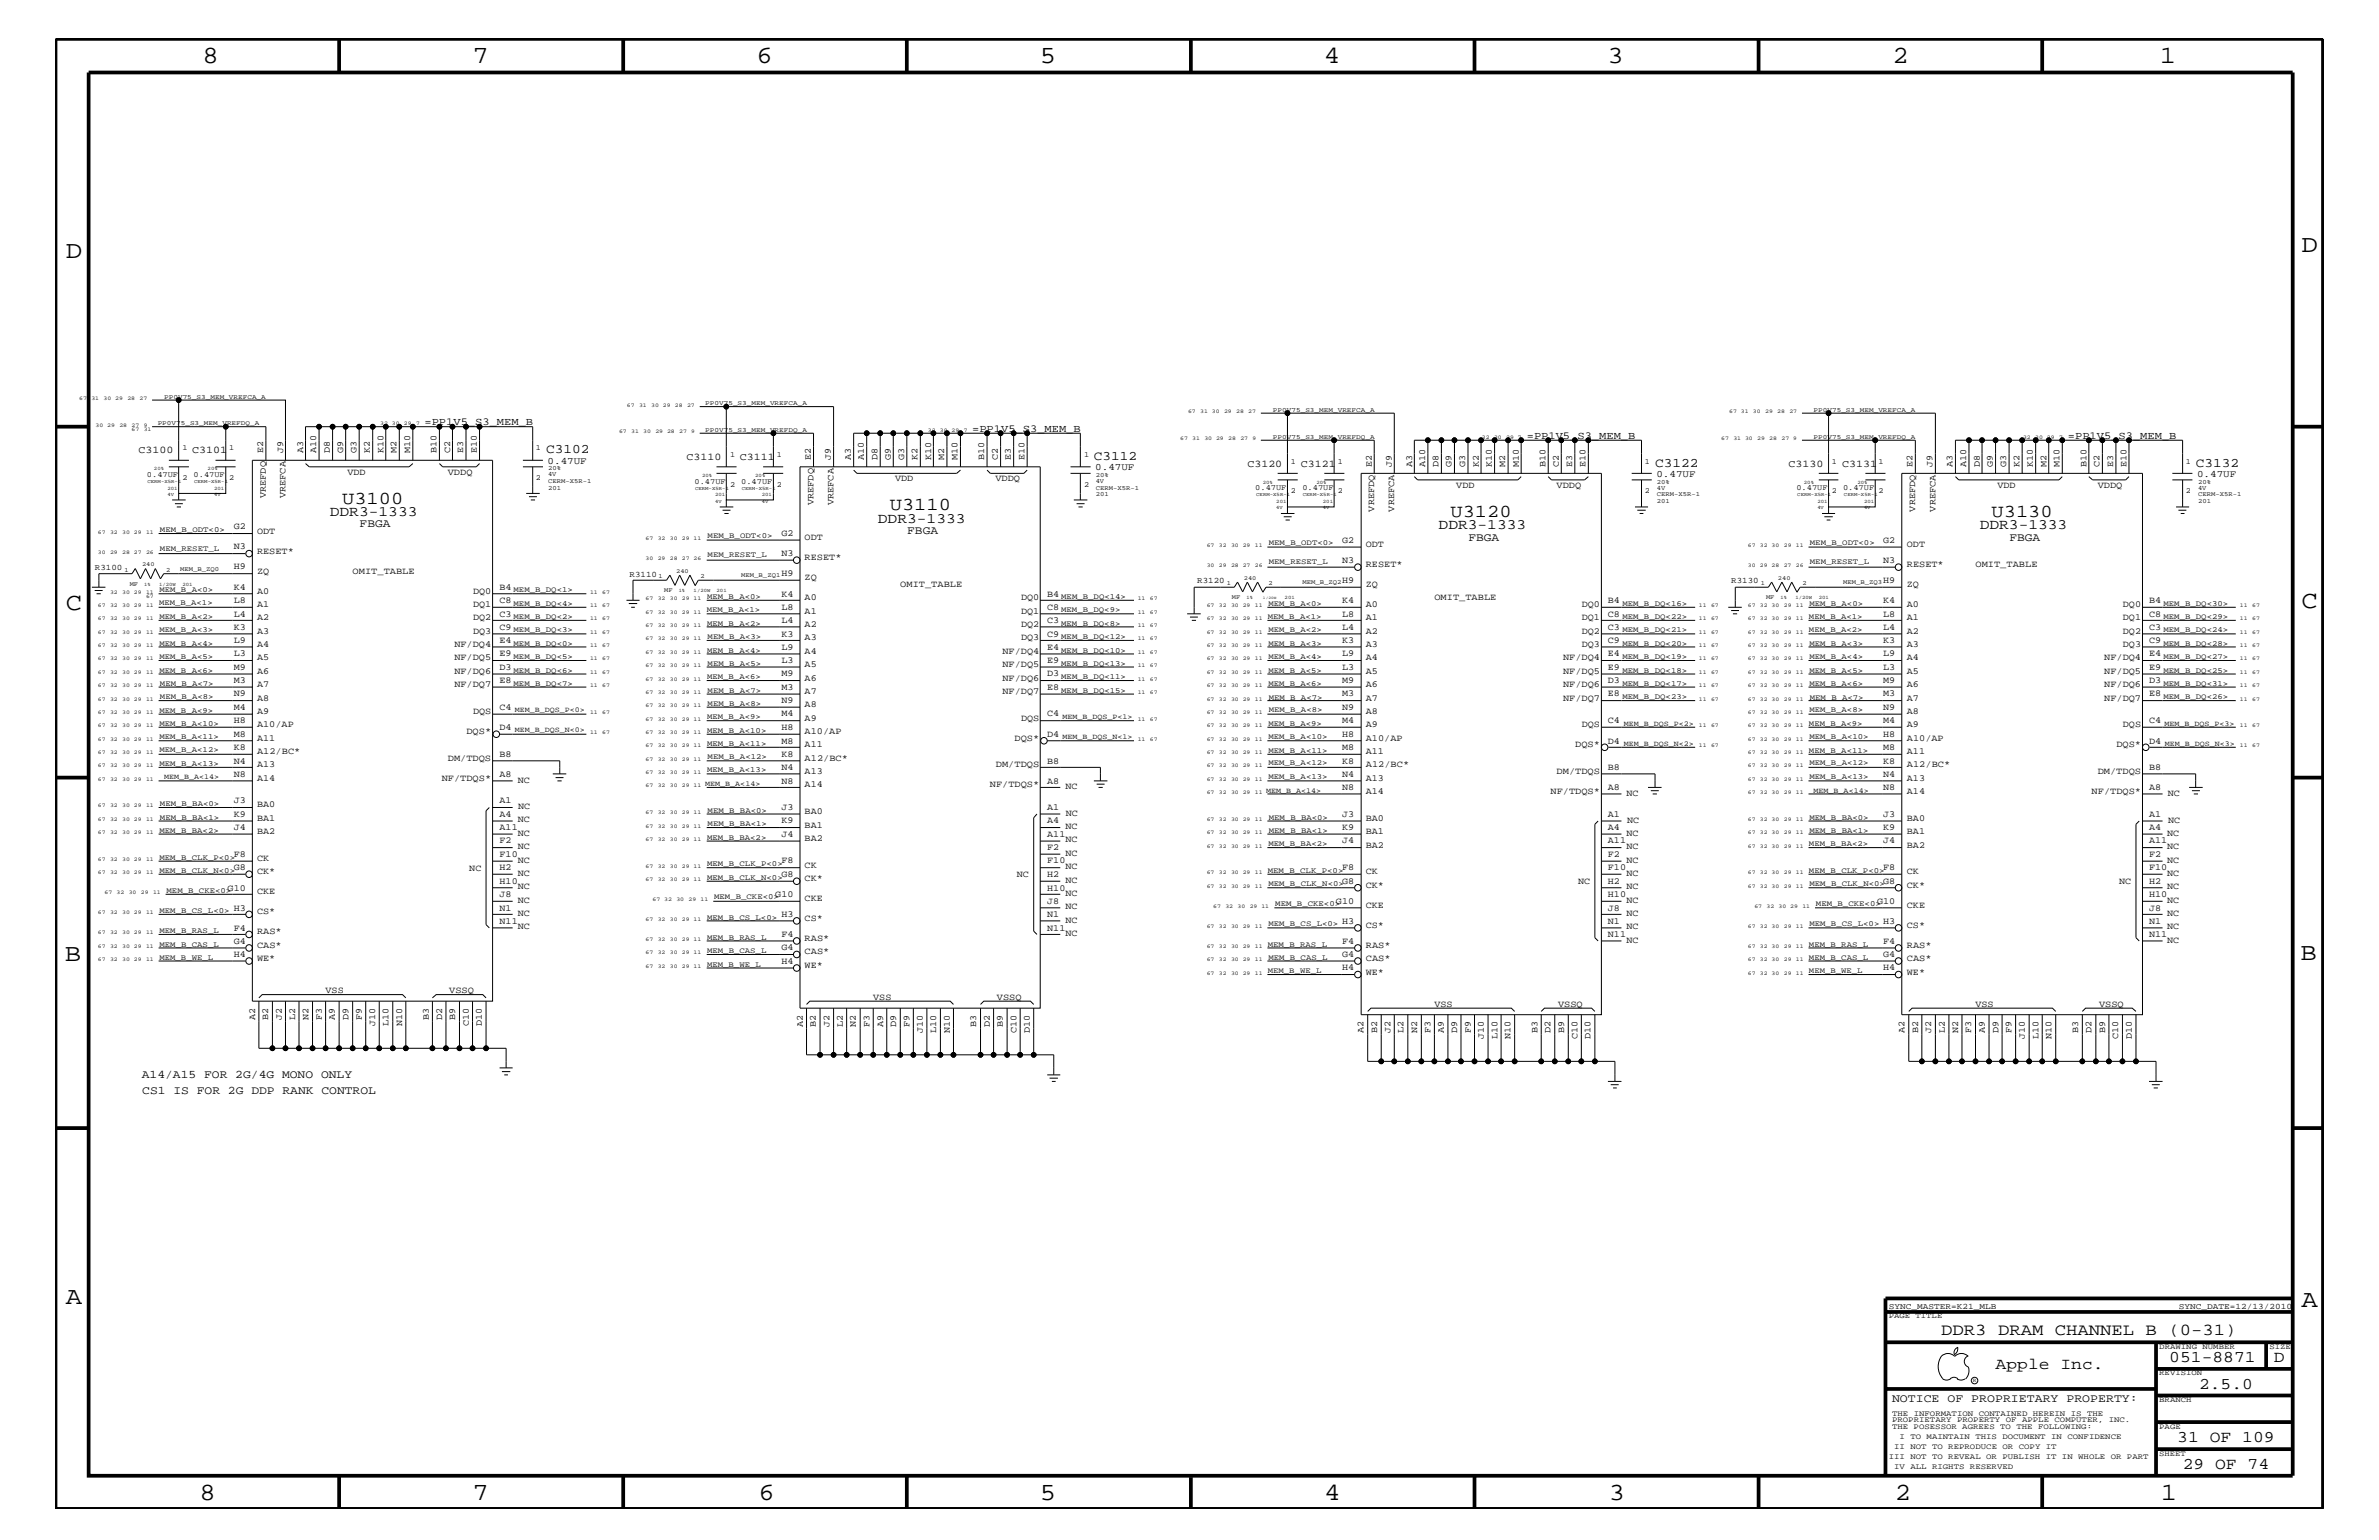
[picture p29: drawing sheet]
<svg xmlns="http://www.w3.org/2000/svg" width="432mm" height="279mm" viewBox="0 0 432 279" stroke-linecap="round" stroke-linejoin="round" font-family="sans-serif">
<defs><g id="words">
<g font-size="4.5">
<text x="36.7" y="11.5">8</text>
<text x="85.8" y="11.5">7</text>
<text x="137.3" y="11.5">6</text>
<text x="188.7" y="11.5">5</text>
<text x="240.3" y="11.5">4</text>
<text x="291.8" y="11.5">3</text>
<text x="343.5" y="11.5">2</text>
<text x="392" y="11.5">1</text>
<text x="11.9" y="46.8">D</text>
<text x="417.7" y="45.7">D</text>
<text x="11.9" y="110.6">C</text>
<text x="417.7" y="110.3">C</text>
<text x="11.8" y="174.3">B</text>
<text x="417.6" y="174.2">B</text>
<text x="11.9" y="236.7">A</text>
<text x="417.7" y="237.1">A</text>
<text x="36.2" y="272.1">8</text>
<text x="85.8" y="272.1">7</text>
<text x="137.7" y="272.1">6</text>
<text x="188.7" y="272.1">5</text>
<text x="240.4" y="272.1">4</text>
<text x="292" y="272.1">3</text>
<text x="343.9" y="272.1">2</text>
<text x="392.2" y="272.1">1</text>
</g>
<g font-size="3.3">
<text x="62.1" y="91.4">U3100</text>
<text x="161.5" y="92.6">U3110</text>
<text x="263.3" y="93.8">U3120</text>
<text x="361.5" y="93.8">U3130</text>
</g>
<g font-size="3">
<text x="352.3" y="242.3">DDR3 DRAM CHANNEL B (0-31)</text>
<text x="362.2" y="248.4">Apple Inc.</text>
<text x="393.7" y="247.1">051-8871</text>
<text x="399.2" y="252">2.5.0</text>
<text x="412.7" y="247.1">D</text>
<text x="395.2" y="261.6">31 OF 109</text>
<text x="396.2" y="266.6">29 OF 74</text>
</g>
<g font-size="2.6">
<text x="59.9" y="93.7">DDR3-1333</text>
<text x="159.3" y="94.9">DDR3-1333</text>
<text x="261.1" y="96">DDR3-1333</text>
<text x="359.3" y="96">DDR3-1333</text>
</g>
<g font-size="2.4">
<text x="99.1" y="82.2">C3102</text>
<text x="198.5" y="83.5">C3112</text>
<text x="300.4" y="84.7">C3122</text>
<text x="398.5" y="84.7">C3132</text>
</g>
<g font-size="2.1">
<text x="65.3" y="95.7">FBGA</text>
<text x="164.7" y="96.9">FBGA</text>
<text x="266.5" y="98.2">FBGA</text>
<text x="364.7" y="98.2">FBGA</text>
<text x="25.7" y="195.5">A14/A15 FOR 2G/4G MONO ONLY</text>
<text x="25.8" y="198.5">CS1 IS FOR 2G DDP RANK CONTROL</text>
<text x="343.4" y="254.4">NOTICE OF PROPRIETARY PROPERTY:</text>
</g>
<g font-size="1.9">
<text x="77" y="77.2">=PP1V5_S3_MEM_B</text>
<text x="25.1" y="82.2">C3100</text>
<text x="34.9" y="82.2">C3101</text>
<text x="124.6" y="83.5">C3110</text>
<text x="134.3" y="83.5">C3111</text>
<text x="176.4" y="78.3">=PP1V5_S3_MEM_B</text>
<text x="277.1" y="79.6">=PP1V5_S3_MEM_B</text>
<text x="375.3" y="79.6">=PP1V5_S3_MEM_B</text>
<text x="226.4" y="84.7">C3120</text>
<text x="236.1" y="84.7">C3121</text>
<text x="324.6" y="84.7">C3130</text>
<text x="334.3" y="84.7">C3131</text>
</g>
<g font-size="1.8">
<text x="99.4" y="84.1">0.47UF</text>
<text x="198.8" y="85.3">0.47UF</text>
<text x="300.7" y="86.5">0.47UF</text>
<text x="398.8" y="86.5">0.47UF</text>
</g>
<g font-size="1.7">
<text x="47.8" y="82.2" transform="rotate(-90 47.8 82.2)">E2</text>
<text x="51.4" y="82.2" transform="rotate(-90 51.4 82.2)">J9</text>
<text x="55" y="82.2" transform="rotate(-90 55 82.2)">A3</text>
<text x="57.4" y="82.2" transform="rotate(-90 57.4 82.2)">A10</text>
<text x="59.9" y="82.2" transform="rotate(-90 59.9 82.2)">D8</text>
<text x="62.3" y="82.2" transform="rotate(-90 62.3 82.2)">G9</text>
<text x="64.7" y="82.2" transform="rotate(-90 64.7 82.2)">G3</text>
<text x="67.1" y="82.2" transform="rotate(-90 67.1 82.2)">K2</text>
<text x="69.6" y="82.2" transform="rotate(-90 69.6 82.2)">K10</text>
<text x="72" y="82.2" transform="rotate(-90 72 82.2)">M2</text>
<text x="74.4" y="82.2" transform="rotate(-90 74.4 82.2)">M10</text>
<text x="79.2" y="82.2" transform="rotate(-90 79.2 82.2)">B10</text>
<text x="81.7" y="82.2" transform="rotate(-90 81.7 82.2)">C2</text>
<text x="84.1" y="82.2" transform="rotate(-90 84.1 82.2)">E3</text>
<text x="86.5" y="82.2" transform="rotate(-90 86.5 82.2)">E10</text>
<text x="147.2" y="83.5" transform="rotate(-90 147.2 83.5)">E2</text>
<text x="150.8" y="83.5" transform="rotate(-90 150.8 83.5)">J9</text>
<text x="154.4" y="83.5" transform="rotate(-90 154.4 83.5)">A3</text>
<text x="156.8" y="83.5" transform="rotate(-90 156.8 83.5)">A10</text>
<text x="159.3" y="83.5" transform="rotate(-90 159.3 83.5)">D8</text>
<text x="161.7" y="83.5" transform="rotate(-90 161.7 83.5)">G9</text>
<text x="164.1" y="83.5" transform="rotate(-90 164.1 83.5)">G3</text>
<text x="166.5" y="83.5" transform="rotate(-90 166.5 83.5)">K2</text>
<text x="169" y="83.5" transform="rotate(-90 169 83.5)">K10</text>
<text x="171.4" y="83.5" transform="rotate(-90 171.4 83.5)">M2</text>
<text x="173.8" y="83.5" transform="rotate(-90 173.8 83.5)">M10</text>
<text x="178.6" y="83.5" transform="rotate(-90 178.6 83.5)">B10</text>
<text x="181.1" y="83.5" transform="rotate(-90 181.1 83.5)">C2</text>
<text x="183.5" y="83.5" transform="rotate(-90 183.5 83.5)">E3</text>
<text x="185.9" y="83.5" transform="rotate(-90 185.9 83.5)">E10</text>
<text x="63.1" y="86.1">VDD</text>
<text x="81.3" y="86.1">VDDQ</text>
<text x="162.5" y="87.3">VDD</text>
<text x="180.7" y="87.3">VDDQ</text>
<text x="249" y="84.7" transform="rotate(-90 249 84.7)">E2</text>
<text x="252.6" y="84.7" transform="rotate(-90 252.6 84.7)">J9</text>
<text x="256.3" y="84.7" transform="rotate(-90 256.3 84.7)">A3</text>
<text x="258.7" y="84.7" transform="rotate(-90 258.7 84.7)">A10</text>
<text x="261.1" y="84.7" transform="rotate(-90 261.1 84.7)">D8</text>
<text x="263.5" y="84.7" transform="rotate(-90 263.5 84.7)">G9</text>
<text x="264.3" y="88.6">VDD</text>
<text x="265.9" y="84.7" transform="rotate(-90 265.9 84.7)">G3</text>
<text x="268.4" y="84.7" transform="rotate(-90 268.4 84.7)">K2</text>
<text x="270.8" y="84.7" transform="rotate(-90 270.8 84.7)">K10</text>
<text x="273.2" y="84.7" transform="rotate(-90 273.2 84.7)">M2</text>
<text x="275.7" y="84.7" transform="rotate(-90 275.7 84.7)">M10</text>
<text x="280.5" y="84.7" transform="rotate(-90 280.5 84.7)">B10</text>
<text x="282.5" y="88.6">VDDQ</text>
<text x="283" y="84.7" transform="rotate(-90 283 84.7)">C2</text>
<text x="285.3" y="84.7" transform="rotate(-90 285.3 84.7)">E3</text>
<text x="287.8" y="84.7" transform="rotate(-90 287.8 84.7)">E10</text>
<text x="347.1" y="84.7" transform="rotate(-90 347.1 84.7)">E2</text>
<text x="350.8" y="84.7" transform="rotate(-90 350.8 84.7)">J9</text>
<text x="354.4" y="84.7" transform="rotate(-90 354.4 84.7)">A3</text>
<text x="356.9" y="84.7" transform="rotate(-90 356.9 84.7)">A10</text>
<text x="359.3" y="84.7" transform="rotate(-90 359.3 84.7)">D8</text>
<text x="361.7" y="84.7" transform="rotate(-90 361.7 84.7)">G9</text>
<text x="362.5" y="88.6">VDD</text>
<text x="364.2" y="84.7" transform="rotate(-90 364.2 84.7)">G3</text>
<text x="366.5" y="84.7" transform="rotate(-90 366.5 84.7)">K2</text>
<text x="369" y="84.7" transform="rotate(-90 369 84.7)">K10</text>
<text x="371.4" y="84.7" transform="rotate(-90 371.4 84.7)">M2</text>
<text x="373.8" y="84.7" transform="rotate(-90 373.8 84.7)">M10</text>
<text x="378.7" y="84.7" transform="rotate(-90 378.7 84.7)">B10</text>
<text x="380.7" y="88.6">VDDQ</text>
<text x="381.1" y="84.7" transform="rotate(-90 381.1 84.7)">C2</text>
<text x="383.5" y="84.7" transform="rotate(-90 383.5 84.7)">E3</text>
<text x="386" y="84.7" transform="rotate(-90 386 84.7)">E10</text>
<text x="48.3" y="90.4" transform="rotate(-90 48.3 90.4)">VREFDQ</text>
<text x="51.8" y="90.4" transform="rotate(-90 51.8 90.4)">VREFCA</text>
<text x="147.7" y="91.6" transform="rotate(-90 147.7 91.6)">VREFDQ</text>
<text x="151.3" y="91.6" transform="rotate(-90 151.3 91.6)">VREFCA</text>
<text x="249.4" y="92.8" transform="rotate(-90 249.4 92.8)">VREFDQ</text>
<text x="253.1" y="92.8" transform="rotate(-90 253.1 92.8)">VREFCA</text>
<text x="347.6" y="92.8" transform="rotate(-90 347.6 92.8)">VREFDQ</text>
<text x="351.3" y="92.8" transform="rotate(-90 351.3 92.8)">VREFCA</text>
<text x="42.4" y="99.7">N3</text>
<text x="42.4" y="96">G2</text>
<text x="46.7" y="100.4">RESET*</text>
<text x="46.7" y="96.8">ODT</text>
<text x="141.8" y="101">N3</text>
<text x="141.8" y="97.3">G2</text>
<text x="146" y="101.6">RESET*</text>
<text x="146" y="98">ODT</text>
<text x="243.6" y="98.5">G2</text>
<text x="247.9" y="99.3">ODT</text>
<text x="341.8" y="98.5">G2</text>
<text x="346.1" y="99.3">ODT</text>
<text x="42.4" y="103.3">H9</text>
<text x="42.4" y="107">K4</text>
<text x="46.7" y="107.7">A0</text>
<text x="46.7" y="104.1">ZQ</text>
<text x="64" y="104.1">OMIT_TABLE</text>
<text x="85.9" y="107.7">DQ0</text>
<text x="90.7" y="107">B4</text>
<text x="141.8" y="104.6">H9</text>
<text x="146" y="105.3">ZQ</text>
<text x="163.4" y="106.5">OMIT_TABLE</text>
<text x="243.6" y="105.8">H9</text>
<text x="243.6" y="102.1">N3</text>
<text x="247.9" y="106.5">ZQ</text>
<text x="247.9" y="102.9">RESET*</text>
<text x="341.8" y="105.8">H9</text>
<text x="341.8" y="102.1">N3</text>
<text x="346.1" y="106.5">ZQ</text>
<text x="346.1" y="102.9">RESET*</text>
<text x="358.6" y="102.9">OMIT_TABLE</text>
<text x="42.4" y="111.9">L4</text>
<text x="42.4" y="109.4">L8</text>
<text x="46.7" y="110.2">A1</text>
<text x="46.7" y="112.6">A2</text>
<text x="85.9" y="110.2">DQ1</text>
<text x="85.9" y="112.6">DQ2</text>
<text x="90.7" y="111.9">C3</text>
<text x="90.7" y="109.4">C8</text>
<text x="141.8" y="113.1">L4</text>
<text x="141.8" y="110.6">L8</text>
<text x="141.8" y="108.2">K4</text>
<text x="146" y="111.4">A1</text>
<text x="146" y="108.9">A0</text>
<text x="146" y="113.7">A2</text>
<text x="185.3" y="108.9">DQ0</text>
<text x="185.3" y="111.4">DQ1</text>
<text x="185.3" y="113.7">DQ2</text>
<text x="190.1" y="113.1">C3</text>
<text x="190.1" y="110.6">C8</text>
<text x="190.1" y="108.2">B4</text>
<text x="243.6" y="111.9">L8</text>
<text x="243.6" y="109.4">K4</text>
<text x="247.9" y="112.6">A1</text>
<text x="247.9" y="110.2">A0</text>
<text x="260.3" y="108.9">OMIT_TABLE</text>
<text x="287.1" y="110.2">DQ0</text>
<text x="287.1" y="112.6">DQ1</text>
<text x="291.8" y="111.9">C8</text>
<text x="291.8" y="109.4">B4</text>
<text x="341.8" y="111.9">L8</text>
<text x="341.8" y="109.4">K4</text>
<text x="346.1" y="112.6">A1</text>
<text x="346.1" y="110.2">A0</text>
<text x="385.3" y="110.2">DQ0</text>
<text x="385.3" y="112.6">DQ1</text>
<text x="390.1" y="111.9">C8</text>
<text x="390.1" y="109.4">B4</text>
<text x="42.4" y="119.1">L3</text>
<text x="42.4" y="116.7">L9</text>
<text x="42.4" y="114.2">K3</text>
<text x="46.7" y="119.8">A5</text>
<text x="46.7" y="115">A3</text>
<text x="46.7" y="117.4">A4</text>
<text x="82.5" y="119.8">NF/DQ5</text>
<text x="82.5" y="117.4">NF/DQ4</text>
<text x="85.9" y="115">DQ3</text>
<text x="90.7" y="114.2">C9</text>
<text x="90.7" y="119.1">E9</text>
<text x="90.7" y="116.7">E4</text>
<text x="141.8" y="117.9">L9</text>
<text x="141.8" y="115.5">K3</text>
<text x="146" y="116.2">A3</text>
<text x="146" y="118.6">A4</text>
<text x="181.9" y="118.6">NF/DQ4</text>
<text x="185.3" y="116.2">DQ3</text>
<text x="190.1" y="115.5">C9</text>
<text x="190.1" y="117.9">E4</text>
<text x="243.6" y="119.1">L9</text>
<text x="243.6" y="116.7">K3</text>
<text x="243.6" y="114.2">L4</text>
<text x="247.9" y="115">A2</text>
<text x="247.9" y="117.4">A3</text>
<text x="247.9" y="119.8">A4</text>
<text x="283.7" y="119.8">NF/DQ4</text>
<text x="287.1" y="115">DQ2</text>
<text x="287.1" y="117.4">DQ3</text>
<text x="291.8" y="116.7">C9</text>
<text x="291.8" y="114.2">C3</text>
<text x="291.8" y="119.1">E4</text>
<text x="341.8" y="119.1">L9</text>
<text x="341.8" y="116.7">K3</text>
<text x="341.8" y="114.2">L4</text>
<text x="346.1" y="115">A2</text>
<text x="346.1" y="117.4">A3</text>
<text x="346.1" y="119.8">A4</text>
<text x="381.9" y="119.8">NF/DQ4</text>
<text x="385.3" y="115">DQ2</text>
<text x="385.3" y="117.4">DQ3</text>
<text x="390.1" y="116.7">C9</text>
<text x="390.1" y="114.2">C3</text>
<text x="390.1" y="119.1">E4</text>
<text x="42.4" y="124">M3</text>
<text x="42.4" y="121.5">M9</text>
<text x="46.7" y="122.3">A6</text>
<text x="46.7" y="124.7">A7</text>
<text x="82.5" y="124.7">NF/DQ7</text>
<text x="82.5" y="122.3">NF/DQ6</text>
<text x="90.7" y="124">E8</text>
<text x="90.7" y="121.5">D3</text>
<text x="141.8" y="125.2">M3</text>
<text x="141.8" y="122.7">M9</text>
<text x="141.8" y="120.3">L3</text>
<text x="146" y="121">A5</text>
<text x="146" y="123.5">A6</text>
<text x="146" y="125.9">A7</text>
<text x="181.9" y="125.9">NF/DQ7</text>
<text x="181.9" y="123.5">NF/DQ6</text>
<text x="181.9" y="121">NF/DQ5</text>
<text x="190.1" y="125.2">E8</text>
<text x="190.1" y="122.7">D3</text>
<text x="190.1" y="120.3">E9</text>
<text x="243.6" y="124">M9</text>
<text x="243.6" y="121.5">L3</text>
<text x="247.9" y="122.3">A5</text>
<text x="247.9" y="124.7">A6</text>
<text x="283.7" y="124.7">NF/DQ6</text>
<text x="283.7" y="122.3">NF/DQ5</text>
<text x="291.8" y="124">D3</text>
<text x="291.8" y="121.5">E9</text>
<text x="341.8" y="124">M9</text>
<text x="341.8" y="121.5">L3</text>
<text x="346.1" y="122.3">A5</text>
<text x="346.1" y="124.7">A6</text>
<text x="381.9" y="124.7">NF/DQ6</text>
<text x="381.9" y="122.3">NF/DQ5</text>
<text x="390.1" y="124">D3</text>
<text x="390.1" y="121.5">E9</text>
<text x="42.4" y="128.8">M4</text>
<text x="42.4" y="126.4">N9</text>
<text x="42.4" y="131.3">H8</text>
<text x="46.7" y="129.6">A9</text>
<text x="46.7" y="127.1">A8</text>
<text x="46.7" y="131.9">A10/AP</text>
<text x="85.9" y="129.6">DQS</text>
<text x="90.7" y="128.8">C4</text>
<text x="141.8" y="130">M4</text>
<text x="141.8" y="127.6">N9</text>
<text x="146" y="130.8">A9</text>
<text x="146" y="128.3">A8</text>
<text x="185.3" y="130.8">DQS</text>
<text x="190.1" y="130">C4</text>
<text x="243.6" y="131.3">M4</text>
<text x="243.6" y="128.8">N9</text>
<text x="243.6" y="126.4">M3</text>
<text x="247.9" y="131.9">A9</text>
<text x="247.9" y="129.6">A8</text>
<text x="247.9" y="127.1">A7</text>
<text x="283.7" y="127.1">NF/DQ7</text>
<text x="287.1" y="131.9">DQS</text>
<text x="291.8" y="131.3">C4</text>
<text x="291.8" y="126.4">E8</text>
<text x="341.8" y="131.3">M4</text>
<text x="341.8" y="128.8">N9</text>
<text x="341.8" y="126.4">M3</text>
<text x="346.1" y="131.9">A9</text>
<text x="346.1" y="129.6">A8</text>
<text x="346.1" y="127.1">A7</text>
<text x="381.9" y="127.1">NF/DQ7</text>
<text x="385.3" y="131.9">DQS</text>
<text x="390.1" y="131.3">C4</text>
<text x="390.1" y="126.4">E8</text>
<text x="42.4" y="136.1">K8</text>
<text x="42.4" y="133.6">M8</text>
<text x="46.7" y="136.8">A12/BC*</text>
<text x="46.7" y="134.4">A11</text>
<text x="84.7" y="133.2">DQS*</text>
<text x="90.7" y="132.4">D4</text>
<text x="90.7" y="137.3">B8</text>
<text x="141.8" y="137.3">K8</text>
<text x="141.8" y="134.9">M8</text>
<text x="141.8" y="132.4">H8</text>
<text x="146" y="133.2">A10/AP</text>
<text x="146" y="135.6">A11</text>
<text x="184.1" y="134.4">DQS*</text>
<text x="190.1" y="133.6">D4</text>
<text x="243.6" y="136.1">M8</text>
<text x="243.6" y="133.6">H8</text>
<text x="247.9" y="134.4">A10/AP</text>
<text x="247.9" y="136.8">A11</text>
<text x="285.9" y="135.6">DQS*</text>
<text x="291.8" y="134.9">D4</text>
<text x="341.8" y="136.1">M8</text>
<text x="341.8" y="133.6">H8</text>
<text x="346.1" y="134.4">A10/AP</text>
<text x="346.1" y="136.8">A11</text>
<text x="384.1" y="135.6">DQS*</text>
<text x="390.1" y="134.9">D4</text>
<text x="42.4" y="140.9">N8</text>
<text x="42.4" y="138.5">N4</text>
<text x="46.7" y="141.7">A14</text>
<text x="46.7" y="139.2">A13</text>
<text x="80.2" y="141.7">NF/TDQS*</text>
<text x="81.3" y="138">DM/TDQS</text>
<text x="90.7" y="140.9">A8</text>
<text x="94" y="142">NC</text>
<text x="141.8" y="142.2">N8</text>
<text x="141.8" y="139.7">N4</text>
<text x="146" y="142.9">A14</text>
<text x="146" y="138">A12/BC*</text>
<text x="146" y="140.4">A13</text>
<text x="179.7" y="142.9">NF/TDQS*</text>
<text x="180.8" y="139.2">DM/TDQS</text>
<text x="190.1" y="138.5">B8</text>
<text x="190.1" y="142.2">A8</text>
<text x="193.4" y="143.2">NC</text>
<text x="243.6" y="143.4">N8</text>
<text x="243.6" y="140.9">N4</text>
<text x="243.6" y="138.5">K8</text>
<text x="247.9" y="139.2">A12/BC*</text>
<text x="247.9" y="141.7">A13</text>
<text x="282.5" y="140.4">DM/TDQS</text>
<text x="291.8" y="139.7">B8</text>
<text x="291.8" y="143.4">A8</text>
<text x="341.8" y="143.4">N8</text>
<text x="341.8" y="140.9">N4</text>
<text x="341.8" y="138.5">K8</text>
<text x="346.1" y="139.2">A12/BC*</text>
<text x="346.1" y="141.7">A13</text>
<text x="380.7" y="140.4">DM/TDQS</text>
<text x="390.1" y="139.7">B8</text>
<text x="390.1" y="143.4">A8</text>
<text x="42.4" y="148.2">K9</text>
<text x="42.4" y="145.7">J3</text>
<text x="46.7" y="149">BA1</text>
<text x="46.7" y="146.5">BA0</text>
<text x="90.7" y="148.2">A4</text>
<text x="90.7" y="145.7">A1</text>
<text x="94" y="149.2">NC</text>
<text x="94.1" y="146.8">NC</text>
<text x="141.8" y="149.4">K9</text>
<text x="141.8" y="147">J3</text>
<text x="146" y="147.7">BA0</text>
<text x="190.1" y="149.4">A4</text>
<text x="190.1" y="147">A1</text>
<text x="193.5" y="148">NC</text>
<text x="243.6" y="148.2">J3</text>
<text x="247.9" y="144">A14</text>
<text x="247.9" y="149">BA0</text>
<text x="281.4" y="144">NF/TDQS*</text>
<text x="291.8" y="148.2">A1</text>
<text x="295.2" y="144.4">NC</text>
<text x="295.3" y="149.3">NC</text>
<text x="341.8" y="148.2">J3</text>
<text x="346.1" y="144">A14</text>
<text x="346.1" y="149">BA0</text>
<text x="379.6" y="144">NF/TDQS*</text>
<text x="390.1" y="148.2">A1</text>
<text x="393.4" y="144.4">NC</text>
<text x="393.5" y="149.3">NC</text>
<text x="42.4" y="155.5">F8</text>
<text x="42.4" y="150.7">J4</text>
<text x="46.7" y="151.3">BA2</text>
<text x="90.7" y="155.5">F10</text>
<text x="90.7" y="153">F2</text>
<text x="90.7" y="150.7">A11</text>
<text x="94" y="151.7">NC</text>
<text x="94" y="154">NC</text>
<text x="141.8" y="151.8">J4</text>
<text x="146" y="150.1">BA1</text>
<text x="146" y="152.6">BA2</text>
<text x="190.1" y="154.3">F2</text>
<text x="190.1" y="151.8">A11</text>
<text x="193.4" y="155.3">NC</text>
<text x="193.4" y="152.9">NC</text>
<text x="193.4" y="150.4">NC</text>
<text x="243.6" y="153">J4</text>
<text x="243.6" y="150.7">K9</text>
<text x="247.9" y="151.3">BA1</text>
<text x="247.9" y="153.8">BA2</text>
<text x="291.8" y="155.5">F2</text>
<text x="291.8" y="153">A11</text>
<text x="291.8" y="150.7">A4</text>
<text x="295.2" y="154">NC</text>
<text x="295.2" y="151.7">NC</text>
<text x="341.8" y="153">J4</text>
<text x="341.8" y="150.7">K9</text>
<text x="346.1" y="151.3">BA1</text>
<text x="346.1" y="153.8">BA2</text>
<text x="390.1" y="155.5">F2</text>
<text x="390.1" y="153">A11</text>
<text x="390.1" y="150.7">A4</text>
<text x="393.4" y="154">NC</text>
<text x="393.4" y="151.7">NC</text>
<text x="41.3" y="161.6">G10</text>
<text x="42.4" y="157.9">G8</text>
<text x="46.7" y="156.2">CK</text>
<text x="46.7" y="158.6">CK*</text>
<text x="85.2" y="158">NC</text>
<text x="90.7" y="160.3">H10</text>
<text x="90.7" y="157.9">H2</text>
<text x="94" y="156.5">NC</text>
<text x="94" y="158.9">NC</text>
<text x="94" y="161.3">NC</text>
<text x="141.8" y="159.1">G8</text>
<text x="141.8" y="156.7">F8</text>
<text x="146" y="157.4">CK</text>
<text x="146" y="159.9">CK*</text>
<text x="184.6" y="159.2">NC</text>
<text x="190.1" y="161.6">H10</text>
<text x="190.1" y="159.1">H2</text>
<text x="190.1" y="156.7">F10</text>
<text x="193.4" y="157.7">NC</text>
<text x="193.4" y="160.1">NC</text>
<text x="243.6" y="160.3">G8</text>
<text x="243.6" y="157.9">F8</text>
<text x="247.9" y="158.6">CK</text>
<text x="247.9" y="161.1">CK*</text>
<text x="286.4" y="160.5">NC</text>
<text x="291.8" y="160.3">H2</text>
<text x="291.8" y="157.9">F10</text>
<text x="295.2" y="158.9">NC</text>
<text x="295.2" y="156.5">NC</text>
<text x="295.2" y="161.3">NC</text>
<text x="341.8" y="160.3">G8</text>
<text x="341.8" y="157.9">F8</text>
<text x="346.1" y="158.6">CK</text>
<text x="346.1" y="161.1">CK*</text>
<text x="384.6" y="160.5">NC</text>
<text x="390.1" y="160.3">H2</text>
<text x="390.1" y="157.9">F10</text>
<text x="393.4" y="158.9">NC</text>
<text x="393.4" y="156.5">NC</text>
<text x="393.4" y="161.3">NC</text>
<text x="42.4" y="165.2">H3</text>
<text x="46.7" y="162.2">CKE</text>
<text x="46.7" y="165.9">CS*</text>
<text x="90.7" y="167.6">N11</text>
<text x="90.7" y="165.2">N1</text>
<text x="90.7" y="162.8">J8</text>
<text x="94" y="166.2">NC</text>
<text x="94" y="163.8">NC</text>
<text x="140.7" y="162.8">G10</text>
<text x="141.8" y="166.4">H3</text>
<text x="146" y="163.5">CKE</text>
<text x="146" y="167.1">CS*</text>
<text x="190.1" y="166.4">N1</text>
<text x="190.1" y="163.9">J8</text>
<text x="193.4" y="167.4">NC</text>
<text x="193.4" y="165">NC</text>
<text x="193.4" y="162.6">NC</text>
<text x="242.5" y="163.9">G10</text>
<text x="243.6" y="167.6">H3</text>
<text x="247.9" y="164.7">CKE</text>
<text x="291.8" y="167.6">N1</text>
<text x="291.8" y="165.2">J8</text>
<text x="291.8" y="162.8">H10</text>
<text x="295.2" y="163.8">NC</text>
<text x="295.2" y="166.2">NC</text>
<text x="340.7" y="163.9">G10</text>
<text x="341.8" y="167.6">H3</text>
<text x="346.1" y="164.7">CKE</text>
<text x="390.1" y="167.6">N1</text>
<text x="390.1" y="165.2">J8</text>
<text x="390.1" y="162.8">H10</text>
<text x="393.4" y="166.2">NC</text>
<text x="393.4" y="163.8">NC</text>
<text x="42.4" y="173.7">H4</text>
<text x="42.4" y="168.9">F4</text>
<text x="42.4" y="171.2">G4</text>
<text x="46.7" y="169.5">RAS*</text>
<text x="46.7" y="172">CAS*</text>
<text x="94" y="168.6">NC</text>
<text x="141.8" y="170">F4</text>
<text x="141.8" y="172.4">G4</text>
<text x="146" y="170.7">RAS*</text>
<text x="146" y="173.2">CAS*</text>
<text x="190.1" y="168.9">N11</text>
<text x="193.4" y="169.9">NC</text>
<text x="243.6" y="171.2">F4</text>
<text x="243.6" y="173.7">G4</text>
<text x="247.9" y="168.3">CS*</text>
<text x="247.9" y="172">RAS*</text>
<text x="291.8" y="170">N11</text>
<text x="295.2" y="168.6">NC</text>
<text x="295.2" y="171.1">NC</text>
<text x="341.8" y="171.2">F4</text>
<text x="341.8" y="173.7">G4</text>
<text x="346.1" y="168.3">CS*</text>
<text x="346.1" y="172">RAS*</text>
<text x="390.1" y="170">N11</text>
<text x="393.4" y="168.6">NC</text>
<text x="393.4" y="171.1">NC</text>
<text x="46.7" y="174.4">WE*</text>
<text x="141.8" y="174.9">H4</text>
<text x="146" y="175.6">WE*</text>
<text x="243.6" y="176.1">H4</text>
<text x="247.9" y="176.8">WE*</text>
<text x="247.9" y="174.4">CAS*</text>
<text x="341.8" y="176.1">H4</text>
<text x="346.1" y="176.8">WE*</text>
<text x="346.1" y="174.4">CAS*</text>
<text x="46.3" y="185.1" transform="rotate(-90 46.3 185.1)">A2</text>
<text x="48.7" y="185.1" transform="rotate(-90 48.7 185.1)">B2</text>
<text x="51.1" y="185.1" transform="rotate(-90 51.1 185.1)">J2</text>
<text x="53.6" y="185.1" transform="rotate(-90 53.6 185.1)">L2</text>
<text x="56" y="185.1" transform="rotate(-90 56 185.1)">N2</text>
<text x="58.4" y="185.1" transform="rotate(-90 58.4 185.1)">F3</text>
<text x="59.1" y="180.2">VSS</text>
<text x="60.8" y="185.1" transform="rotate(-90 60.8 185.1)">A9</text>
<text x="63.2" y="185.1" transform="rotate(-90 63.2 185.1)">D9</text>
<text x="65.7" y="185.1" transform="rotate(-90 65.7 185.1)">F9</text>
<text x="77.8" y="185.1" transform="rotate(-90 77.8 185.1)">B3</text>
<text x="80.3" y="185.1" transform="rotate(-90 80.3 185.1)">D2</text>
<text x="81.5" y="180.2">VSSQ</text>
<text x="82.6" y="185.1" transform="rotate(-90 82.6 185.1)">B9</text>
<text x="158.5" y="181.4">VSS</text>
<text x="180.9" y="181.4">VSSQ</text>
<text x="260.3" y="182.7">VSS</text>
<text x="282.8" y="182.7">VSSQ</text>
<text x="358.6" y="182.7">VSS</text>
<text x="381" y="182.7">VSSQ</text>
<text x="68.1" y="186.2" transform="rotate(-90 68.1 186.2)">J10</text>
<text x="70.5" y="186.2" transform="rotate(-90 70.5 186.2)">L10</text>
<text x="73" y="186.2" transform="rotate(-90 73 186.2)">N10</text>
<text x="85.1" y="186.2" transform="rotate(-90 85.1 186.2)">C10</text>
<text x="87.5" y="186.2" transform="rotate(-90 87.5 186.2)">D10</text>
<text x="145.7" y="186.3" transform="rotate(-90 145.7 186.3)">A2</text>
<text x="148.1" y="186.3" transform="rotate(-90 148.1 186.3)">B2</text>
<text x="150.5" y="186.3" transform="rotate(-90 150.5 186.3)">J2</text>
<text x="153" y="186.3" transform="rotate(-90 153 186.3)">L2</text>
<text x="155.4" y="186.3" transform="rotate(-90 155.4 186.3)">N2</text>
<text x="157.8" y="186.3" transform="rotate(-90 157.8 186.3)">F3</text>
<text x="160.3" y="186.3" transform="rotate(-90 160.3 186.3)">A9</text>
<text x="162.6" y="186.3" transform="rotate(-90 162.6 186.3)">D9</text>
<text x="165.1" y="186.3" transform="rotate(-90 165.1 186.3)">F9</text>
<text x="167.5" y="187.4" transform="rotate(-90 167.5 187.4)">J10</text>
<text x="169.9" y="187.4" transform="rotate(-90 169.9 187.4)">L10</text>
<text x="172.4" y="187.4" transform="rotate(-90 172.4 187.4)">N10</text>
<text x="177.2" y="186.3" transform="rotate(-90 177.2 186.3)">B3</text>
<text x="179.7" y="186.3" transform="rotate(-90 179.7 186.3)">D2</text>
<text x="182" y="186.3" transform="rotate(-90 182 186.3)">B9</text>
<text x="184.5" y="187.4" transform="rotate(-90 184.5 187.4)">C10</text>
<text x="186.9" y="187.4" transform="rotate(-90 186.9 187.4)">D10</text>
<text x="247.5" y="187.5" transform="rotate(-90 247.5 187.5)">A2</text>
<text x="249.9" y="187.5" transform="rotate(-90 249.9 187.5)">B2</text>
<text x="252.4" y="187.5" transform="rotate(-90 252.4 187.5)">J2</text>
<text x="254.8" y="187.5" transform="rotate(-90 254.8 187.5)">L2</text>
<text x="257.2" y="187.5" transform="rotate(-90 257.2 187.5)">N2</text>
<text x="259.7" y="187.5" transform="rotate(-90 259.7 187.5)">F3</text>
<text x="262" y="187.5" transform="rotate(-90 262 187.5)">A9</text>
<text x="264.5" y="187.5" transform="rotate(-90 264.5 187.5)">D9</text>
<text x="267" y="187.5" transform="rotate(-90 267 187.5)">F9</text>
<text x="269.3" y="188.6" transform="rotate(-90 269.3 188.6)">J10</text>
<text x="271.8" y="188.6" transform="rotate(-90 271.8 188.6)">L10</text>
<text x="274.2" y="188.6" transform="rotate(-90 274.2 188.6)">N10</text>
<text x="279.1" y="187.5" transform="rotate(-90 279.1 187.5)">B3</text>
<text x="281.4" y="187.5" transform="rotate(-90 281.4 187.5)">D2</text>
<text x="283.9" y="187.5" transform="rotate(-90 283.9 187.5)">B9</text>
<text x="286.3" y="188.6" transform="rotate(-90 286.3 188.6)">C10</text>
<text x="288.7" y="188.6" transform="rotate(-90 288.7 188.6)">D10</text>
<text x="345.7" y="187.5" transform="rotate(-90 345.7 187.5)">A2</text>
<text x="348.1" y="187.5" transform="rotate(-90 348.1 187.5)">B2</text>
<text x="350.5" y="187.5" transform="rotate(-90 350.5 187.5)">J2</text>
<text x="353" y="187.5" transform="rotate(-90 353 187.5)">L2</text>
<text x="355.4" y="187.5" transform="rotate(-90 355.4 187.5)">N2</text>
<text x="357.8" y="187.5" transform="rotate(-90 357.8 187.5)">F3</text>
<text x="360.3" y="187.5" transform="rotate(-90 360.3 187.5)">A9</text>
<text x="362.7" y="187.5" transform="rotate(-90 362.7 187.5)">D9</text>
<text x="365.1" y="187.5" transform="rotate(-90 365.1 187.5)">F9</text>
<text x="367.5" y="188.6" transform="rotate(-90 367.5 188.6)">J10</text>
<text x="370" y="188.6" transform="rotate(-90 370 188.6)">L10</text>
<text x="372.4" y="188.6" transform="rotate(-90 372.4 188.6)">N10</text>
<text x="377.2" y="187.5" transform="rotate(-90 377.2 187.5)">B3</text>
<text x="379.6" y="187.5" transform="rotate(-90 379.6 187.5)">D2</text>
<text x="382.1" y="187.5" transform="rotate(-90 382.1 187.5)">B9</text>
<text x="384.5" y="188.6" transform="rotate(-90 384.5 188.6)">C10</text>
<text x="386.9" y="188.6" transform="rotate(-90 386.9 188.6)">D10</text>
</g>
<g font-size="1.5">
<text x="17.2" y="103.5">R3100</text>
<text x="114.3" y="104.7">R3110</text>
<text x="217.3" y="105.9">R3120</text>
<text x="314.2" y="105.9">R3130</text>
<text x="342.8" y="237.4">SYNC_MASTER=K21_MLB</text>
<text x="395.5" y="237.4">SYNC_DATE=12/13/2010</text>
</g>
<g font-size="1.4">
<text x="33.1" y="81.6">1</text>
<text x="41.6" y="81.6">1</text>
<text x="97.3" y="81.6">1</text>
<text x="132.5" y="82.8">1</text>
<text x="141" y="82.8">1</text>
<text x="196.8" y="82.8">1</text>
<text x="26.7" y="86.5">0.47UF</text>
<text x="33.1" y="87.1">2</text>
<text x="35.1" y="86.5">0.47UF</text>
<text x="41.6" y="87.1">2</text>
<text x="97.3" y="87.1">2</text>
<text x="126.1" y="87.7">0.47UF</text>
<text x="132.5" y="88.3">2</text>
<text x="134.5" y="87.7">0.47UF</text>
<text x="141" y="88.3">2</text>
<text x="196.8" y="88.3">2</text>
<text x="227.8" y="88.9">0.47UF</text>
<text x="234.3" y="89.5">2</text>
<text x="234.3" y="84.1">1</text>
<text x="236.4" y="88.9">0.47UF</text>
<text x="242.8" y="89.5">2</text>
<text x="242.8" y="84.1">1</text>
<text x="298.5" y="89.5">2</text>
<text x="298.5" y="84.1">1</text>
<text x="326.1" y="88.9">0.47UF</text>
<text x="332.5" y="89.5">2</text>
<text x="332.5" y="84.1">1</text>
<text x="334.5" y="88.9">0.47UF</text>
<text x="341" y="89.5">2</text>
<text x="341" y="84.1">1</text>
<text x="396.7" y="89.5">2</text>
<text x="396.7" y="84.1">1</text>
<text x="29" y="99.9">MEM_RESET_L</text>
<text x="29" y="96.5">MEM_B_ODT&lt;0&gt;</text>
<text x="128.4" y="101.1">MEM_RESET_L</text>
<text x="128.4" y="97.6">MEM_B_ODT&lt;0&gt;</text>
<text x="230.3" y="98.8">MEM_B_ODT&lt;0&gt;</text>
<text x="328.5" y="98.8">MEM_B_ODT&lt;0&gt;</text>
<text x="29" y="107.5">MEM_B_A&lt;0&gt;</text>
<text x="93.2" y="107.5">MEM_B_DQ&lt;1&gt;</text>
<text x="230.3" y="102.4">MEM_RESET_L</text>
<text x="328.5" y="102.4">MEM_RESET_L</text>
<text x="28.9" y="109.8">MEM_B_A&lt;1&gt;</text>
<text x="29" y="112.3">MEM_B_A&lt;2&gt;</text>
<text x="93.2" y="109.9">MEM_B_DQ&lt;4&gt;</text>
<text x="93.2" y="112.3">MEM_B_DQ&lt;2&gt;</text>
<text x="128.3" y="111.1">MEM_B_A&lt;1&gt;</text>
<text x="128.4" y="113.6">MEM_B_A&lt;2&gt;</text>
<text x="128.4" y="108.7">MEM_B_A&lt;0&gt;</text>
<text x="192.6" y="108.7">MEM_B_DQ&lt;14&gt;</text>
<text x="192.6" y="111.1">MEM_B_DQ&lt;9&gt;</text>
<text x="192.6" y="113.6">MEM_B_DQ&lt;8&gt;</text>
<text x="230.1" y="112.3">MEM_B_A&lt;1&gt;</text>
<text x="230.2" y="109.9">MEM_B_A&lt;0&gt;</text>
<text x="294.5" y="109.9">MEM_B_DQ&lt;16&gt;</text>
<text x="294.5" y="112.3">MEM_B_DQ&lt;22&gt;</text>
<text x="328.3" y="112.3">MEM_B_A&lt;1&gt;</text>
<text x="328.4" y="109.9">MEM_B_A&lt;0&gt;</text>
<text x="392.7" y="109.9">MEM_B_DQ&lt;30&gt;</text>
<text x="392.7" y="112.3">MEM_B_DQ&lt;29&gt;</text>
<text x="29" y="119.6">MEM_B_A&lt;5&gt;</text>
<text x="29" y="114.7">MEM_B_A&lt;3&gt;</text>
<text x="29" y="117.2">MEM_B_A&lt;4&gt;</text>
<text x="93.2" y="119.6">MEM_B_DQ&lt;5&gt;</text>
<text x="93.2" y="117.2">MEM_B_DQ&lt;0&gt;</text>
<text x="93.2" y="114.8">MEM_B_DQ&lt;3&gt;</text>
<text x="128.4" y="118.4">MEM_B_A&lt;4&gt;</text>
<text x="128.4" y="115.9">MEM_B_A&lt;3&gt;</text>
<text x="192.6" y="118.4">MEM_B_DQ&lt;10&gt;</text>
<text x="192.6" y="115.9">MEM_B_DQ&lt;12&gt;</text>
<text x="230.2" y="114.8">MEM_B_A&lt;2&gt;</text>
<text x="230.2" y="117.1">MEM_B_A&lt;3&gt;</text>
<text x="230.2" y="119.6">MEM_B_A&lt;4&gt;</text>
<text x="294.5" y="114.8">MEM_B_DQ&lt;21&gt;</text>
<text x="294.5" y="119.6">MEM_B_DQ&lt;19&gt;</text>
<text x="294.5" y="117.2">MEM_B_DQ&lt;20&gt;</text>
<text x="328.3" y="114.8">MEM_B_A&lt;2&gt;</text>
<text x="328.4" y="117.1">MEM_B_A&lt;3&gt;</text>
<text x="328.4" y="119.6">MEM_B_A&lt;4&gt;</text>
<text x="392.7" y="114.8">MEM_B_DQ&lt;24&gt;</text>
<text x="392.7" y="119.6">MEM_B_DQ&lt;27&gt;</text>
<text x="392.7" y="117.2">MEM_B_DQ&lt;28&gt;</text>
<text x="29" y="122">MEM_B_A&lt;6&gt;</text>
<text x="29" y="124.5">MEM_B_A&lt;7&gt;</text>
<text x="93.2" y="124.4">MEM_B_DQ&lt;7&gt;</text>
<text x="93.2" y="122">MEM_B_DQ&lt;6&gt;</text>
<text x="128.4" y="123.2">MEM_B_A&lt;6&gt;</text>
<text x="128.4" y="125.7">MEM_B_A&lt;7&gt;</text>
<text x="128.4" y="120.8">MEM_B_A&lt;5&gt;</text>
<text x="192.6" y="125.7">MEM_B_DQ&lt;15&gt;</text>
<text x="192.6" y="123.2">MEM_B_DQ&lt;11&gt;</text>
<text x="192.6" y="120.8">MEM_B_DQ&lt;13&gt;</text>
<text x="230.2" y="122">MEM_B_A&lt;5&gt;</text>
<text x="230.2" y="124.4">MEM_B_A&lt;6&gt;</text>
<text x="294.5" y="124.4">MEM_B_DQ&lt;17&gt;</text>
<text x="294.5" y="122">MEM_B_DQ&lt;18&gt;</text>
<text x="328.4" y="122">MEM_B_A&lt;5&gt;</text>
<text x="328.4" y="124.4">MEM_B_A&lt;6&gt;</text>
<text x="392.7" y="124.4">MEM_B_DQ&lt;31&gt;</text>
<text x="392.7" y="122">MEM_B_DQ&lt;25&gt;</text>
<text x="29" y="129.3">MEM_B_A&lt;9&gt;</text>
<text x="29" y="131.7">MEM_B_A&lt;10&gt;</text>
<text x="29" y="126.8">MEM_B_A&lt;8&gt;</text>
<text x="93.5" y="129.2">MEM_B_DQS_P&lt;0&gt;</text>
<text x="128.4" y="130.5">MEM_B_A&lt;9&gt;</text>
<text x="128.4" y="128">MEM_B_A&lt;8&gt;</text>
<text x="192.9" y="130.5">MEM_B_DQS_P&lt;1&gt;</text>
<text x="230.2" y="131.7">MEM_B_A&lt;9&gt;</text>
<text x="230.3" y="129.2">MEM_B_A&lt;8&gt;</text>
<text x="230.3" y="126.9">MEM_B_A&lt;7&gt;</text>
<text x="294.5" y="126.9">MEM_B_DQ&lt;23&gt;</text>
<text x="294.7" y="131.7">MEM_B_DQS_P&lt;2&gt;</text>
<text x="328.3" y="131.7">MEM_B_A&lt;9&gt;</text>
<text x="328.4" y="129.2">MEM_B_A&lt;8&gt;</text>
<text x="328.5" y="126.9">MEM_B_A&lt;7&gt;</text>
<text x="392.7" y="126.9">MEM_B_DQ&lt;26&gt;</text>
<text x="392.9" y="131.7">MEM_B_DQS_P&lt;3&gt;</text>
<text x="29" y="136.5">MEM_B_A&lt;12&gt;</text>
<text x="29" y="134.1">MEM_B_A&lt;11&gt;</text>
<text x="93.5" y="132.9">MEM_B_DQS_N&lt;0&gt;</text>
<text x="128.4" y="133">MEM_B_A&lt;10&gt;</text>
<text x="128.4" y="135.3">MEM_B_A&lt;11&gt;</text>
<text x="128.4" y="137.7">MEM_B_A&lt;12&gt;</text>
<text x="192.9" y="134.1">MEM_B_DQS_N&lt;1&gt;</text>
<text x="230.2" y="134.1">MEM_B_A&lt;10&gt;</text>
<text x="230.2" y="136.6">MEM_B_A&lt;11&gt;</text>
<text x="294.7" y="135.3">MEM_B_DQS_N&lt;2&gt;</text>
<text x="328.3" y="136.6">MEM_B_A&lt;11&gt;</text>
<text x="328.4" y="134.1">MEM_B_A&lt;10&gt;</text>
<text x="392.9" y="135.3">MEM_B_DQS_N&lt;3&gt;</text>
<text x="29" y="139">MEM_B_A&lt;13&gt;</text>
<text x="29.8" y="141.4">MEM_B_A&lt;14&gt;</text>
<text x="128" y="142.6">MEM_B_A&lt;14&gt;</text>
<text x="128.4" y="140.2">MEM_B_A&lt;13&gt;</text>
<text x="229.8" y="143.9">MEM_B_A&lt;14&gt;</text>
<text x="230.2" y="138.9">MEM_B_A&lt;12&gt;</text>
<text x="230.2" y="141.4">MEM_B_A&lt;13&gt;</text>
<text x="328.4" y="138.9">MEM_B_A&lt;12&gt;</text>
<text x="328.4" y="141.4">MEM_B_A&lt;13&gt;</text>
<text x="329.2" y="143.9">MEM_B_A&lt;14&gt;</text>
<text x="29" y="148.7">MEM_B_BA&lt;1&gt;</text>
<text x="29" y="146.2">MEM_B_BA&lt;0&gt;</text>
<text x="128.4" y="147.4">MEM_B_BA&lt;0&gt;</text>
<text x="128.4" y="149.9">MEM_B_BA&lt;1&gt;</text>
<text x="230.3" y="148.7">MEM_B_BA&lt;0&gt;</text>
<text x="328.4" y="148.7">MEM_B_BA&lt;0&gt;</text>
<text x="29" y="156">MEM_B_CLK_P&lt;0&gt;</text>
<text x="29" y="151.1">MEM_B_BA&lt;2&gt;</text>
<text x="128.4" y="152.3">MEM_B_BA&lt;2&gt;</text>
<text x="230.2" y="153.5">MEM_B_BA&lt;2&gt;</text>
<text x="230.3" y="151.1">MEM_B_BA&lt;1&gt;</text>
<text x="328.3" y="153.5">MEM_B_BA&lt;2&gt;</text>
<text x="328.4" y="151.1">MEM_B_BA&lt;1&gt;</text>
<text x="29" y="158.4">MEM_B_CLK_N&lt;0&gt;</text>
<text x="30.2" y="162">MEM_B_CKE&lt;0&gt;</text>
<text x="128.4" y="157.2">MEM_B_CLK_P&lt;0&gt;</text>
<text x="128.4" y="159.6">MEM_B_CLK_N&lt;0&gt;</text>
<text x="230.1" y="158.4">MEM_B_CLK_P&lt;0&gt;</text>
<text x="230.2" y="160.8">MEM_B_CLK_N&lt;0&gt;</text>
<text x="328.3" y="158.4">MEM_B_CLK_P&lt;0&gt;</text>
<text x="328.4" y="160.8">MEM_B_CLK_N&lt;0&gt;</text>
<text x="29" y="165.6">MEM_B_CS_L&lt;0&gt;</text>
<text x="128.4" y="166.9">MEM_B_CS_L&lt;0&gt;</text>
<text x="129.6" y="163.2">MEM_B_CKE&lt;0&gt;</text>
<text x="231.5" y="164.4">MEM_B_CKE&lt;0&gt;</text>
<text x="329.6" y="164.4">MEM_B_CKE&lt;0&gt;</text>
<text x="29" y="169.3">MEM_B_RAS_L</text>
<text x="29" y="171.7">MEM_B_CAS_L</text>
<text x="128.4" y="170.5">MEM_B_RAS_L</text>
<text x="128.4" y="172.9">MEM_B_CAS_L</text>
<text x="230.1" y="171.7">MEM_B_RAS_L</text>
<text x="230.2" y="168.1">MEM_B_CS_L&lt;0&gt;</text>
<text x="328.3" y="171.7">MEM_B_RAS_L</text>
<text x="328.4" y="168.1">MEM_B_CS_L&lt;0&gt;</text>
<text x="29" y="174.2">MEM_B_WE_L</text>
<text x="128.4" y="175.4">MEM_B_WE_L</text>
<text x="230.1" y="176.6">MEM_B_WE_L</text>
<text x="230.2" y="174.2">MEM_B_CAS_L</text>
<text x="328.3" y="176.6">MEM_B_WE_L</text>
<text x="328.3" y="174.2">MEM_B_CAS_L</text>
<text x="342.8" y="239.2">PAGE TITLE</text>
<text x="391.9" y="244.7">DRAWING NUMBER</text>
<text x="411.9" y="244.7">SIZE</text>
<text x="391.9" y="249.5">REVISION</text>
<text x="343.4" y="256.8">THE INFORMATION CONTAINED HEREIN IS THE</text>
<text x="391.9" y="254.4">BRANCH</text>
<text x="343.4" y="259.3">THE POSESSOR AGREES TO THE FOLLOWING:</text>
<text x="343.4" y="258">PROPRIETARY PROPERTY OF APPLE COMPUTER, INC.</text>
<text x="343.8" y="262.9">II NOT TO REPRODUCE OR COPY IT</text>
<text x="344.8" y="261.1">I TO MAINTAIN THIS DOCUMENT IN CONFIDENCE</text>
<text x="391.9" y="259.3">PAGE</text>
<text x="342.8" y="264.7">III NOT TO REVEAL OR PUBLISH IT IN WHOLE OR PART</text>
<text x="343.8" y="266.6">IV ALL RIGHTS RESERVED</text>
<text x="391.9" y="264.1">SHEET</text>
</g>
<g font-size="1.2">
<text x="28.6" y="77.2">PP0V75_S3_MEM_VREFDQ_A</text>
<text x="29.8" y="72.3">PP0V75_S3_MEM_VREFCA_A</text>
<text x="128" y="73.5">PP0V75_S3_MEM_VREFCA_A</text>
<text x="231.1" y="74.7">PP0V75_S3_MEM_VREFCA_A</text>
<text x="329.2" y="74.7">PP0V75_S3_MEM_VREFCA_A</text>
<text x="128" y="78.3">PP0V75_S3_MEM_VREFDQ_A</text>
<text x="231.1" y="79.6">PP0V75_S3_MEM_VREFDQ_A</text>
<text x="329.2" y="79.6">PP0V75_S3_MEM_VREFDQ_A</text>
<text x="99.5" y="87.6">CERM-X5R-1</text>
<text x="99.5" y="86.4">4V</text>
<text x="99.5" y="88.8">201</text>
<text x="99.5" y="85.3">20%</text>
<text x="198.9" y="87.6">4V</text>
<text x="198.9" y="86.5">20%</text>
<text x="198.9" y="88.8">CERM-X5R-1</text>
<text x="300.7" y="88.8">4V</text>
<text x="300.7" y="87.7">20%</text>
<text x="398.9" y="88.8">4V</text>
<text x="398.9" y="87.7">20%</text>
<text x="198.9" y="90">201</text>
<text x="300.7" y="90">CERM-X5R-1</text>
<text x="300.7" y="91.2">201</text>
<text x="398.9" y="90">CERM-X5R-1</text>
<text x="398.9" y="91.2">201</text>
<text x="22.6" y="103.7">1</text>
<text x="23.5" y="106.3">MF</text>
<text x="30.1" y="103.7">2</text>
<text x="32.7" y="103.6">MEM_B_ZQ0</text>
<text x="119.5" y="104.9">1</text>
<text x="120.6" y="107.5">MF</text>
<text x="127.2" y="104.9">2</text>
<text x="134.5" y="104.8">MEM_B_ZQ1</text>
<text x="222.7" y="106.1">1</text>
<text x="230.2" y="106.1">2</text>
<text x="236.4" y="106">MEM_B_ZQ2</text>
<text x="319.6" y="106.1">1</text>
<text x="327.2" y="106.1">2</text>
<text x="334.5" y="106">MEM_B_ZQ3</text>
<text x="223.6" y="108.7">MF</text>
<text x="320.5" y="108.7">MF</text>
</g>
<g font-size="1.1">
<text x="25.8" y="102.7">240</text>
<text x="122.7" y="104">240</text>
<text x="225.8" y="105.2">240</text>
<text x="322.7" y="105.2">240</text>
</g>
<g font-size="1">
<text x="14.4" y="72.6">67</text>
<text x="16.6" y="72.6">31</text>
<text x="17.4" y="77.4">30 29</text>
<text x="18.8" y="72.6">30 29</text>
<text x="21.7" y="77.4">28</text>
<text x="23.1" y="72.6">28</text>
<text x="23.9" y="77.4">27</text>
<text x="25.3" y="72.6">27</text>
<text x="26.1" y="77.4">9</text>
<text x="69" y="77.2">32 30</text>
<text x="73.3" y="77.2">29</text>
<text x="75.5" y="77.2">7</text>
<text x="113.8" y="73.8">67</text>
<text x="116" y="73.8">31</text>
<text x="118.2" y="73.8">30 29</text>
<text x="122.5" y="73.8">28</text>
<text x="124.7" y="73.8">27</text>
<text x="215.6" y="75">67</text>
<text x="217.8" y="75">31 30</text>
<text x="222.2" y="75">29</text>
<text x="224.4" y="75">28</text>
<text x="226.6" y="75">27</text>
<text x="313.9" y="75">67 31</text>
<text x="318.2" y="75">30</text>
<text x="320.4" y="75">29</text>
<text x="322.6" y="75">28</text>
<text x="324.8" y="75">27</text>
<text x="23.9" y="78.3">67</text>
<text x="26.1" y="78.3">31</text>
<text x="112.4" y="78.6">67</text>
<text x="114.6" y="78.6">31</text>
<text x="116.8" y="78.6">30</text>
<text x="119" y="78.6">29 28</text>
<text x="123.3" y="78.6">27</text>
<text x="125.5" y="78.6">9</text>
<text x="168.4" y="78.3">32</text>
<text x="170.6" y="78.3">30 29</text>
<text x="174.9" y="78.3">7</text>
<text x="214.2" y="79.9">67</text>
<text x="216.4" y="79.9">31</text>
<text x="218.6" y="79.9">30 29</text>
<text x="222.9" y="79.9">28</text>
<text x="225.1" y="79.9">27</text>
<text x="227.3" y="79.9">9</text>
<text x="269" y="79.6">32</text>
<text x="271.2" y="79.6">30</text>
<text x="273.4" y="79.6">29 7</text>
<text x="312.4" y="79.9">67</text>
<text x="314.6" y="79.9">31 30</text>
<text x="318.9" y="79.9">29</text>
<text x="321.1" y="79.9">28</text>
<text x="323.3" y="79.9">27 9</text>
<text x="367.2" y="79.6">32</text>
<text x="369.4" y="79.6">30 29</text>
<text x="373.7" y="79.6">7</text>
<text x="17.8" y="96.8">67</text>
<text x="17.8" y="100.4">30</text>
<text x="20" y="96.8">32</text>
<text x="20" y="100.4">29</text>
<text x="22.2" y="96.8">30 29</text>
<text x="22.2" y="100.4">28 27</text>
<text x="26.5" y="96.8">11</text>
<text x="26.5" y="100.4">26</text>
<text x="117.2" y="101.6">30</text>
<text x="117.2" y="98">67</text>
<text x="119.4" y="101.6">29</text>
<text x="119.4" y="98">32</text>
<text x="121.6" y="101.6">28</text>
<text x="121.6" y="98">30</text>
<text x="123.8" y="101.6">27 26</text>
<text x="123.8" y="98">29 11</text>
<text x="219" y="99.3">67</text>
<text x="221.2" y="99.3">32</text>
<text x="223.4" y="99.3">30 29</text>
<text x="227.8" y="99.3">11</text>
<text x="317.2" y="99.3">67</text>
<text x="319.4" y="99.3">32 30</text>
<text x="323.8" y="99.3">29</text>
<text x="326" y="99.3">11</text>
<text x="20" y="107.7">32</text>
<text x="22.2" y="107.7">30 29</text>
<text x="26.5" y="107.7">11</text>
<text x="107.1" y="107.7">11</text>
<text x="109.3" y="107.7">67</text>
<text x="219" y="102.9">30</text>
<text x="221.2" y="102.9">29</text>
<text x="223.4" y="102.9">28 27</text>
<text x="227.8" y="102.9">26</text>
<text x="317.2" y="102.9">30</text>
<text x="319.4" y="102.9">29 28</text>
<text x="323.8" y="102.9">27</text>
<text x="326" y="102.9">26</text>
<text x="17.8" y="112.6">67</text>
<text x="17.8" y="110.2">67</text>
<text x="20" y="112.6">32</text>
<text x="20" y="110.2">32</text>
<text x="22.2" y="112.6">30 29</text>
<text x="22.2" y="110.2">30 29</text>
<text x="26.5" y="112.6">11</text>
<text x="26.5" y="110.2">11</text>
<text x="26.5" y="108.6">67</text>
<text x="107.1" y="110.2">11</text>
<text x="107.1" y="112.6">11</text>
<text x="109.3" y="110.2">67</text>
<text x="109.3" y="112.6">67</text>
<text x="117.2" y="113.7">67</text>
<text x="117.2" y="111.4">67</text>
<text x="117.2" y="108.9">67</text>
<text x="119.4" y="113.7">32</text>
<text x="119.4" y="111.4">32</text>
<text x="119.4" y="108.9">32</text>
<text x="121.6" y="113.7">30</text>
<text x="121.6" y="111.4">30</text>
<text x="121.6" y="108.9">30</text>
<text x="123.8" y="113.7">29 11</text>
<text x="123.8" y="111.4">29 11</text>
<text x="123.8" y="108.9">29 11</text>
<text x="206.5" y="108.9">11</text>
<text x="206.5" y="111.4">11</text>
<text x="206.5" y="113.7">11</text>
<text x="208.7" y="108.9">67</text>
<text x="208.7" y="111.4">67</text>
<text x="208.7" y="113.7">67</text>
<text x="219" y="112.6">67</text>
<text x="219" y="110.2">67</text>
<text x="221.2" y="112.6">32</text>
<text x="221.2" y="110.2">32</text>
<text x="223.4" y="112.6">30 29</text>
<text x="223.4" y="110.2">30 29</text>
<text x="227.8" y="112.6">11</text>
<text x="227.8" y="110.2">11</text>
<text x="308.4" y="110.2">11</text>
<text x="308.4" y="112.6">11</text>
<text x="310.6" y="110.2">67</text>
<text x="310.6" y="112.6">67</text>
<text x="317.2" y="112.6">67</text>
<text x="317.2" y="110.2">67</text>
<text x="319.4" y="112.6">32 30</text>
<text x="319.4" y="110.2">32 30</text>
<text x="323.8" y="112.6">29</text>
<text x="323.8" y="110.2">29</text>
<text x="326" y="112.6">11</text>
<text x="326" y="110.2">11</text>
<text x="406.6" y="110.2">11</text>
<text x="406.6" y="112.6">11</text>
<text x="408.8" y="110.2">67</text>
<text x="408.8" y="112.6">67</text>
<text x="17.8" y="117.4">67</text>
<text x="17.8" y="115">67</text>
<text x="17.8" y="119.8">67</text>
<text x="20" y="117.4">32</text>
<text x="20" y="115">32</text>
<text x="20" y="119.8">32</text>
<text x="22.2" y="117.4">30 29</text>
<text x="22.2" y="115">30 29</text>
<text x="22.2" y="119.8">30 29</text>
<text x="26.5" y="117.4">11</text>
<text x="26.5" y="115">11</text>
<text x="26.5" y="119.8">11</text>
<text x="107.1" y="119.8">11</text>
<text x="107.1" y="117.4">11</text>
<text x="107.1" y="115">11</text>
<text x="109.3" y="119.8">67</text>
<text x="109.3" y="117.4">67</text>
<text x="109.3" y="115">67</text>
<text x="117.2" y="116.2">67</text>
<text x="117.2" y="118.6">67</text>
<text x="119.4" y="116.2">32</text>
<text x="119.4" y="118.6">32</text>
<text x="121.6" y="116.2">30</text>
<text x="121.6" y="118.6">30</text>
<text x="123.8" y="116.2">29 11</text>
<text x="123.8" y="118.6">29 11</text>
<text x="206.5" y="118.6">11</text>
<text x="206.5" y="116.2">11</text>
<text x="208.7" y="118.6">67</text>
<text x="208.7" y="116.2">67</text>
<text x="219" y="115">67</text>
<text x="219" y="117.4">67</text>
<text x="219" y="119.8">67</text>
<text x="221.2" y="115">32</text>
<text x="221.2" y="117.4">32</text>
<text x="221.2" y="119.8">32</text>
<text x="223.4" y="115">30 29</text>
<text x="223.4" y="117.4">30 29</text>
<text x="223.4" y="119.8">30 29</text>
<text x="227.8" y="115">11</text>
<text x="227.8" y="117.4">11</text>
<text x="227.8" y="119.8">11</text>
<text x="308.4" y="119.8">11</text>
<text x="308.4" y="117.4">11</text>
<text x="308.4" y="115">11</text>
<text x="310.6" y="119.8">67</text>
<text x="310.6" y="117.4">67</text>
<text x="310.6" y="115">67</text>
<text x="317.2" y="119.8">67</text>
<text x="317.2" y="115">67</text>
<text x="317.2" y="117.4">67</text>
<text x="319.4" y="119.8">32 30</text>
<text x="319.4" y="115">32 30</text>
<text x="319.4" y="117.4">32 30</text>
<text x="323.8" y="119.8">29</text>
<text x="323.8" y="115">29</text>
<text x="323.8" y="117.4">29</text>
<text x="326" y="117.4">11</text>
<text x="326" y="119.8">11</text>
<text x="326" y="115">11</text>
<text x="406.6" y="119.8">11</text>
<text x="406.6" y="117.4">11</text>
<text x="406.6" y="115">11</text>
<text x="408.8" y="119.8">67</text>
<text x="408.8" y="117.4">67</text>
<text x="408.8" y="115">67</text>
<text x="17.8" y="124.7">67</text>
<text x="17.8" y="122.3">67</text>
<text x="20" y="124.7">32</text>
<text x="20" y="122.3">32</text>
<text x="22.2" y="124.7">30 29</text>
<text x="22.2" y="122.3">30 29</text>
<text x="26.5" y="124.7">11</text>
<text x="26.5" y="122.3">11</text>
<text x="107.1" y="124.7">11</text>
<text x="107.1" y="122.3">11</text>
<text x="109.3" y="124.7">67</text>
<text x="109.3" y="122.3">67</text>
<text x="117.2" y="125.9">67</text>
<text x="117.2" y="123.5">67</text>
<text x="117.2" y="121">67</text>
<text x="119.4" y="125.9">32</text>
<text x="119.4" y="123.5">32</text>
<text x="119.4" y="121">32</text>
<text x="121.6" y="125.9">30</text>
<text x="121.6" y="123.5">30</text>
<text x="121.6" y="121">30</text>
<text x="123.8" y="125.9">29 11</text>
<text x="123.8" y="123.5">29 11</text>
<text x="123.8" y="121">29 11</text>
<text x="206.5" y="125.9">11</text>
<text x="206.5" y="123.5">11</text>
<text x="206.5" y="121">11</text>
<text x="208.7" y="125.9">67</text>
<text x="208.7" y="123.5">67</text>
<text x="208.7" y="121">67</text>
<text x="219" y="124.7">67</text>
<text x="219" y="122.3">67</text>
<text x="221.2" y="124.7">32</text>
<text x="221.2" y="122.3">32</text>
<text x="223.4" y="124.7">30 29</text>
<text x="223.4" y="122.3">30 29</text>
<text x="227.8" y="124.7">11</text>
<text x="227.8" y="122.3">11</text>
<text x="308.4" y="124.7">11</text>
<text x="308.4" y="122.3">11</text>
<text x="310.6" y="124.7">67</text>
<text x="310.6" y="122.3">67</text>
<text x="317.2" y="124.7">67</text>
<text x="317.2" y="122.3">67</text>
<text x="319.4" y="124.7">32 30</text>
<text x="319.4" y="122.3">32 30</text>
<text x="323.8" y="124.7">29</text>
<text x="323.8" y="122.3">29</text>
<text x="326" y="124.7">11</text>
<text x="326" y="122.3">11</text>
<text x="406.6" y="124.7">11</text>
<text x="406.6" y="122.3">11</text>
<text x="408.8" y="124.7">67</text>
<text x="408.8" y="122.3">67</text>
<text x="17.8" y="131.9">67</text>
<text x="17.8" y="127.1">67</text>
<text x="17.8" y="129.6">67</text>
<text x="20" y="131.9">32</text>
<text x="20" y="127.1">32</text>
<text x="20" y="129.6">32</text>
<text x="22.2" y="131.9">30 29</text>
<text x="22.2" y="127.1">30 29</text>
<text x="22.2" y="129.6">30 29</text>
<text x="26.5" y="131.9">11</text>
<text x="26.5" y="127.1">11</text>
<text x="26.5" y="129.6">11</text>
<text x="107.1" y="129.6">11</text>
<text x="109.3" y="129.6">67</text>
<text x="117.2" y="130.8">67</text>
<text x="117.2" y="128.3">67</text>
<text x="119.4" y="130.8">32</text>
<text x="119.4" y="128.3">32</text>
<text x="121.6" y="128.3">30</text>
<text x="121.6" y="130.8">30</text>
<text x="123.8" y="130.8">29 11</text>
<text x="123.8" y="128.3">29 11</text>
<text x="206.5" y="130.8">11</text>
<text x="208.7" y="130.8">67</text>
<text x="219" y="127.1">67</text>
<text x="219" y="131.9">67</text>
<text x="219" y="129.6">67</text>
<text x="221.2" y="127.1">32</text>
<text x="221.2" y="131.9">32</text>
<text x="221.2" y="129.6">32</text>
<text x="223.4" y="127.1">30 29</text>
<text x="223.4" y="131.9">30 29</text>
<text x="223.4" y="129.6">30 29</text>
<text x="227.8" y="127.1">11</text>
<text x="227.8" y="131.9">11</text>
<text x="227.8" y="129.6">11</text>
<text x="308.4" y="127.1">11</text>
<text x="308.4" y="131.9">11</text>
<text x="310.6" y="127.1">67</text>
<text x="310.6" y="131.9">67</text>
<text x="317.2" y="127.1">67</text>
<text x="317.2" y="129.6">67</text>
<text x="317.2" y="131.9">67</text>
<text x="319.4" y="127.1">32 30</text>
<text x="319.4" y="131.9">32 30</text>
<text x="319.4" y="129.6">32 30</text>
<text x="323.8" y="127.1">29</text>
<text x="323.8" y="131.9">29</text>
<text x="323.8" y="129.6">29</text>
<text x="326" y="127.1">11</text>
<text x="326" y="129.6">11</text>
<text x="326" y="131.9">11</text>
<text x="406.6" y="127.1">11</text>
<text x="406.6" y="131.9">11</text>
<text x="408.8" y="127.1">67</text>
<text x="408.8" y="131.9">67</text>
<text x="17.8" y="134.4">67</text>
<text x="17.8" y="136.8">67</text>
<text x="20" y="134.4">32</text>
<text x="20" y="136.8">32</text>
<text x="22.2" y="134.4">30 29</text>
<text x="22.2" y="136.8">30 29</text>
<text x="26.5" y="134.4">11</text>
<text x="26.5" y="136.8">11</text>
<text x="107.1" y="133.2">11</text>
<text x="109.3" y="133.2">67</text>
<text x="117.2" y="133.2">67</text>
<text x="117.2" y="135.6">67</text>
<text x="119.4" y="133.2">32</text>
<text x="119.4" y="135.6">32</text>
<text x="121.6" y="133.2">30</text>
<text x="121.6" y="135.6">30</text>
<text x="123.8" y="133.2">29 11</text>
<text x="123.8" y="135.6">29 11</text>
<text x="206.5" y="134.4">11</text>
<text x="208.7" y="134.4">67</text>
<text x="219" y="134.4">67</text>
<text x="219" y="136.8">67</text>
<text x="221.2" y="134.4">32</text>
<text x="221.2" y="136.8">32</text>
<text x="223.4" y="134.4">30 29</text>
<text x="223.4" y="136.8">30 29</text>
<text x="227.8" y="134.4">11</text>
<text x="227.8" y="136.8">11</text>
<text x="308.4" y="135.6">11</text>
<text x="310.6" y="135.6">67</text>
<text x="317.2" y="136.8">67</text>
<text x="317.2" y="134.4">67</text>
<text x="319.4" y="136.8">32 30</text>
<text x="319.4" y="134.4">32 30</text>
<text x="323.8" y="136.8">29</text>
<text x="323.8" y="134.4">29</text>
<text x="326" y="136.8">11</text>
<text x="326" y="134.4">11</text>
<text x="406.6" y="135.6">11</text>
<text x="408.8" y="135.6">67</text>
<text x="17.8" y="139.2">67</text>
<text x="17.8" y="141.7">67</text>
<text x="20" y="139.2">32</text>
<text x="20" y="141.7">32</text>
<text x="22.2" y="139.2">30 29</text>
<text x="22.2" y="141.7">30 29</text>
<text x="26.5" y="139.2">11</text>
<text x="26.5" y="141.7">11</text>
<text x="117.2" y="140.4">67</text>
<text x="117.2" y="138">67</text>
<text x="117.2" y="142.9">67</text>
<text x="119.4" y="140.4">32</text>
<text x="119.4" y="138">32</text>
<text x="119.4" y="142.9">32</text>
<text x="121.6" y="140.4">30</text>
<text x="121.6" y="138">30</text>
<text x="121.6" y="142.9">30</text>
<text x="123.8" y="140.4">29 11</text>
<text x="123.8" y="138">29 11</text>
<text x="123.8" y="142.9">29 11</text>
<text x="219" y="141.7">67</text>
<text x="219" y="139.2">67</text>
<text x="221.2" y="141.7">32</text>
<text x="221.2" y="139.2">32</text>
<text x="223.4" y="141.7">30 29</text>
<text x="223.4" y="139.2">30 29</text>
<text x="227.8" y="141.7">11</text>
<text x="227.8" y="139.2">11</text>
<text x="317.2" y="141.7">67</text>
<text x="317.2" y="139.2">67</text>
<text x="319.4" y="141.7">32 30</text>
<text x="319.4" y="139.2">32 30</text>
<text x="323.8" y="141.7">29</text>
<text x="323.8" y="139.2">29</text>
<text x="326" y="141.7">11</text>
<text x="326" y="139.2">11</text>
<text x="17.8" y="146.5">67</text>
<text x="17.8" y="149">67</text>
<text x="20" y="146.5">32</text>
<text x="20" y="149">32</text>
<text x="22.2" y="146.5">30 29</text>
<text x="22.2" y="149">30 29</text>
<text x="26.5" y="146.5">11</text>
<text x="26.5" y="149">11</text>
<text x="117.2" y="147.7">67</text>
<text x="119.4" y="147.7">32</text>
<text x="121.6" y="147.7">30</text>
<text x="123.8" y="147.7">29 11</text>
<text x="219" y="149">67</text>
<text x="219" y="144">67</text>
<text x="221.2" y="149">32</text>
<text x="221.2" y="144">32</text>
<text x="223.4" y="149">30 29</text>
<text x="223.4" y="144">30 29</text>
<text x="227.8" y="149">11</text>
<text x="227.8" y="144">11</text>
<text x="317.2" y="149">67</text>
<text x="317.2" y="144">67</text>
<text x="319.4" y="149">32 30</text>
<text x="319.4" y="144">32 30</text>
<text x="323.8" y="149">29</text>
<text x="323.8" y="144">29</text>
<text x="326" y="149">11</text>
<text x="326" y="144">11</text>
<text x="17.8" y="151.3">67</text>
<text x="20" y="151.3">32</text>
<text x="22.2" y="151.3">30 29</text>
<text x="26.5" y="151.3">11</text>
<text x="117.2" y="150.1">67</text>
<text x="117.2" y="152.6">67</text>
<text x="119.4" y="150.1">32</text>
<text x="119.4" y="152.6">32</text>
<text x="121.6" y="150.1">30</text>
<text x="121.6" y="152.6">30</text>
<text x="123.8" y="150.1">29 11</text>
<text x="123.8" y="152.6">29 11</text>
<text x="219" y="151.3">67</text>
<text x="219" y="153.8">67</text>
<text x="221.2" y="151.3">32</text>
<text x="221.2" y="153.8">32</text>
<text x="223.4" y="151.3">30 29</text>
<text x="223.4" y="153.8">30 29</text>
<text x="227.8" y="151.3">11</text>
<text x="227.8" y="153.8">11</text>
<text x="317.2" y="153.8">67</text>
<text x="317.2" y="151.3">67</text>
<text x="319.4" y="153.8">32 30</text>
<text x="319.4" y="151.3">32 30</text>
<text x="323.8" y="153.8">29</text>
<text x="323.8" y="151.3">29</text>
<text x="326" y="153.8">11</text>
<text x="326" y="151.3">11</text>
<text x="17.8" y="156.2">67</text>
<text x="17.8" y="158.6">67</text>
<text x="20" y="156.2">32</text>
<text x="20" y="158.6">32</text>
<text x="22.2" y="156.2">30 29</text>
<text x="22.2" y="158.6">30 29</text>
<text x="26.5" y="156.2">11</text>
<text x="26.5" y="158.6">11</text>
<text x="117.2" y="157.4">67</text>
<text x="117.2" y="159.9">67</text>
<text x="119.4" y="157.4">32</text>
<text x="119.4" y="159.9">32</text>
<text x="121.6" y="157.4">30</text>
<text x="121.6" y="159.9">30</text>
<text x="123.8" y="157.4">29 11</text>
<text x="123.8" y="159.9">29 11</text>
<text x="219" y="158.6">67</text>
<text x="219" y="161.1">67</text>
<text x="221.2" y="158.6">32</text>
<text x="221.2" y="161.1">32</text>
<text x="223.4" y="158.6">30 29</text>
<text x="223.4" y="161.1">30 29</text>
<text x="227.8" y="158.6">11</text>
<text x="227.8" y="161.1">11</text>
<text x="317.2" y="158.6">67</text>
<text x="317.2" y="161.1">67</text>
<text x="319.4" y="158.6">32 30</text>
<text x="319.4" y="161.1">32 30</text>
<text x="323.8" y="158.6">29</text>
<text x="323.8" y="161.1">29</text>
<text x="326" y="158.6">11</text>
<text x="326" y="161.1">11</text>
<text x="17.8" y="165.9">67</text>
<text x="19" y="162.2">67</text>
<text x="20" y="165.9">32</text>
<text x="21.2" y="162.2">32</text>
<text x="22.2" y="165.9">30 29</text>
<text x="23.4" y="162.2">30</text>
<text x="25.6" y="162.2">29</text>
<text x="26.5" y="165.9">11</text>
<text x="27.8" y="162.2">11</text>
<text x="117.2" y="167.1">67</text>
<text x="118.4" y="163.5">67 32</text>
<text x="119.4" y="167.1">32</text>
<text x="121.6" y="167.1">30</text>
<text x="122.8" y="163.5">30</text>
<text x="123.8" y="167.1">29 11</text>
<text x="125" y="163.5">29</text>
<text x="127.2" y="163.5">11</text>
<text x="220.2" y="164.7">67</text>
<text x="222.4" y="164.7">32</text>
<text x="224.6" y="164.7">30</text>
<text x="226.8" y="164.7">29 11</text>
<text x="318.4" y="164.7">67</text>
<text x="320.6" y="164.7">32</text>
<text x="322.8" y="164.7">30 29</text>
<text x="327.2" y="164.7">11</text>
<text x="17.8" y="172">67</text>
<text x="17.8" y="169.5">67</text>
<text x="20" y="172">32</text>
<text x="20" y="169.5">32</text>
<text x="22.2" y="172">30 29</text>
<text x="22.2" y="169.5">30 29</text>
<text x="26.5" y="172">11</text>
<text x="26.5" y="169.5">11</text>
<text x="117.2" y="170.7">67</text>
<text x="117.2" y="173.2">67</text>
<text x="119.4" y="170.7">32</text>
<text x="119.4" y="173.2">32</text>
<text x="121.6" y="170.7">30</text>
<text x="121.6" y="173.2">30</text>
<text x="123.8" y="170.7">29 11</text>
<text x="123.8" y="173.2">29 11</text>
<text x="219" y="168.3">67</text>
<text x="219" y="172">67</text>
<text x="221.2" y="168.3">32</text>
<text x="221.2" y="172">32</text>
<text x="223.4" y="168.3">30 29</text>
<text x="223.4" y="172">30 29</text>
<text x="227.8" y="168.3">11</text>
<text x="227.8" y="172">11</text>
<text x="317.2" y="168.3">67</text>
<text x="317.2" y="172">67</text>
<text x="319.4" y="172">32 30</text>
<text x="319.4" y="168.3">32 30</text>
<text x="323.8" y="172">29</text>
<text x="323.8" y="168.3">29</text>
<text x="326" y="172">11</text>
<text x="326" y="168.3">11</text>
<text x="17.8" y="174.4">67</text>
<text x="20" y="174.4">32</text>
<text x="22.2" y="174.4">30 29</text>
<text x="26.5" y="174.4">11</text>
<text x="117.2" y="175.6">67</text>
<text x="119.4" y="175.6">32</text>
<text x="121.6" y="175.6">30</text>
<text x="123.8" y="175.6">29 11</text>
<text x="219" y="176.8">67</text>
<text x="219" y="174.4">67</text>
<text x="221.2" y="176.8">32</text>
<text x="221.2" y="174.4">32</text>
<text x="223.4" y="176.8">30 29</text>
<text x="223.4" y="174.4">30 29</text>
<text x="227.8" y="176.8">11</text>
<text x="227.8" y="174.4">11</text>
<text x="317.2" y="174.4">67</text>
<text x="317.2" y="176.8">67</text>
<text x="319.4" y="174.4">32 30</text>
<text x="319.4" y="176.8">32 30</text>
<text x="323.8" y="174.4">29</text>
<text x="323.8" y="176.8">29</text>
<text x="326" y="174.4">11</text>
<text x="326" y="176.8">11</text>
<text x="358.1" y="250.7">R</text>
</g>
<g font-size=".9">
<text x="26.8" y="87.6">CERM-X5R-1</text>
<text x="27.9" y="85.3">20%</text>
<text x="30.4" y="88.8">201</text>
<text x="35.2" y="87.6">CERM-X5R-1</text>
<text x="37.7" y="85.3">20%</text>
<text x="38.9" y="88.8">201</text>
<text x="126.2" y="88.8">CERM-X5R-1</text>
<text x="127.4" y="86.5">20%</text>
<text x="134.6" y="88.8">CERM-X5R-1</text>
<text x="137.1" y="86.5">20%</text>
<text x="229.2" y="87.7">20%</text>
<text x="238.9" y="87.7">20%</text>
<text x="327.4" y="87.7">20%</text>
<text x="337.1" y="87.7">20%</text>
<text x="30.4" y="90">4V</text>
<text x="38.9" y="90">4V</text>
<text x="129.8" y="91.2">4V</text>
<text x="129.8" y="90">201</text>
<text x="138.3" y="91.2">4V</text>
<text x="138.3" y="90">201</text>
<text x="228" y="90">CERM-X5R-1</text>
<text x="231.6" y="92.4">4V</text>
<text x="231.6" y="91.2">201</text>
<text x="236.5" y="90">CERM-X5R-1</text>
<text x="240.1" y="92.4">4V</text>
<text x="240.1" y="91.2">201</text>
<text x="326.2" y="90">CERM-X5R-1</text>
<text x="329.9" y="92.4">4V</text>
<text x="329.9" y="91.2">201</text>
<text x="334.7" y="90">CERM-X5R-1</text>
<text x="338.3" y="92.4">4V</text>
<text x="338.3" y="91.2">201</text>
<text x="26.2" y="106.3">1%</text>
<text x="28.9" y="106.3">1/20W</text>
<text x="33.1" y="106.3">201</text>
<text x="123.2" y="107.5">1%</text>
<text x="125.9" y="107.5">1/20W</text>
<text x="130" y="107.5">201</text>
<text x="226.2" y="108.7">1%</text>
<text x="233.2" y="108.7">201</text>
<text x="323.2" y="108.7">1%</text>
<text x="325.9" y="108.7">1/20W</text>
<text x="330.1" y="108.7">201</text>
</g>
<text font-size=".7" x="229.2" y="108.7">1/20W</text>
</g></defs>
<g fill="none" stroke="#000" stroke-width=".18">
<path d="M27.6 72.6h24.2v10.9M27.6 77.4h20.7v6.1M32.4 72.6v10.9M41 77.4v6.1M57.9 77.4h-2.4v6.1M60.4 77.4h-2.5v6.1M60.4 77.4v6.1M60.4 77.4h2.3M65.2 77.4h-2.5v6.1M67.6 77.4h-2.4v6.1M70 77.4h-2.4v6.1M70 77.4v6.1"/>
<path d="M70 77.4h2.5M74.9 77.4h-2.4v6.1M79.8 77.4h-4.9v6.1M82.1 77.4h-2.3v6.1M84.6 77.4h-2.5v6.1M87 77.4h-2.4v6.1M127 73.8h4.8v10.9M127 78.6h20.7v6.1M131.8 73.8h19.5v10.9M140.4 78.6v6.1M157.3 78.6h-2.4v6.1M159.8 78.6h-2.5v6.1"/>
<path d="M162.1 78.6h-2.3v6.1M164.6 78.6h-2.5v6.1M167 78.6h-2.4v6.1M169.4 78.6h-2.4v6.1M169.4 78.6v6.1M169.4 78.6h2.5M174.3 78.6h-2.4v6.1M179.2 78.6h-4.9v6.1M181.6 78.6h-2.4v6.1M181.6 78.6v6.1M181.6 78.6h2.4M186.4 78.6h-2.4v6.1"/>
<path d="M228.9 75h4.8v10.9M228.9 79.9h20.5v6M233.7 75h19.4v10.9M242.1 79.9v6M259.2 79.9h-2.5v6M261.6 79.9h-2.4v6M264 79.9h-2.4v6M266.4 79.9h-2.4v6M268.8 79.9h-2.4v6M271.3 79.9h-2.5v6M273.7 79.9h-2.4v6M276.1 79.9h-2.4v6"/>
<path d="M281 79.9h-4.9v6M283.4 79.9h-2.4v6M285.8 79.9h-2.4v6M288.3 79.9h-2.5v6M327.1 75h4.8v10.9M327.1 79.9h20.5v6M331.9 75h19.4v10.9M340.4 79.9v6M357.4 79.9h-2.5v6M359.7 79.9h-2.3v6M362.2 79.9h-2.5v6M364.7 79.9h-2.5v6"/>
<path d="M367 79.9h-2.3v6M369.5 79.9h-2.5v6M371.9 79.9h-2.4v6M374.3 79.9h-2.4v6M379.1 79.9h-4.8v6M381.6 79.9h-2.5v6M384 79.9h-2.4v6M386.4 79.9h-2.4v6M28.8 96.8h17M30.6 84.7h3.7M30.6 83.5h3.7M31.2 90.7h2.5"/>
<path d="M31.8 91.4h1.4M32.1 92h.8M32.4 84.7v4.8h8.6v-4.8M32.4 89.5v1.2M39.1 84.7h3.7M39.1 83.5h3.7M45.8 83.5h43.6v98.1h-43.6zM55.5 84.1l.6 .6h18.2l.6-.6M79.8 84.1l.5 .6h6.1l.6-.6M87 83.5v-6.1h9.7v6.1M94.9 84.7h3.7M94.9 83.5h3.7"/>
<path d="M95.5 89.5h2.5M96 90.1h1.5M96.4 90.7h.7M96.7 84.7v4.8M128.3 98h16.9M130 85.9h3.7M130 84.7h3.7M130.6 92h2.5M131.1 92.6h1.5M131.5 93.2h.7M131.8 85.9v4.8h8.6v-4.8M131.8 90.7v1.3"/>
<path d="M138.5 85.9h3.7M138.5 84.7h3.7M145.2 84.7h43.6v98.2h-43.6zM154.9 85.3l.6 .6h18.2l.6-.6M179.2 85.3l.5 .6h6.1l.6-.6M186.4 84.7v-6.1h9.7v6.1M194.3 85.9h3.7M194.3 84.7h3.7M194.9 90.7h2.5M195.4 91.4h1.5M195.7 92h.8M196.1 85.9v4.8"/>
<path d="M230 99.3h17.1M231.9 87.1h3.6M231.9 85.9h3.6M232.5 93.2h2.5M233 93.8h1.4M233.3 94.3h.8M233.7 87.1v4.9h8.4v-4.9M233.7 92v1.2M240.4 87.1h3.6M240.4 85.9h3.6M247.1 85.9h43.6v98.2h-43.6zM256.7 86.5l.6 .6h18.2l.6-.6"/>
<path d="M281 86.5l.6 .6h6l.7-.6M288.3 85.9v-6h9.6v6M296.2 87.1h3.6M296.2 85.9h3.6M296.8 92h2.3M297.2 92.6h1.5M297.6 93.2h.7M297.9 87.1v4.9M328.3 99.3h16.9M330.1 87.1h3.6M330.1 85.9h3.6M330.7 93.2h2.4"/>
<path d="M331.1 93.8h1.6M331.6 94.3h.6M331.9 87.1v4.9h8.5v-4.9M331.9 92v1.2M338.6 87.1h3.6M338.6 85.9h3.6M345.2 85.9h43.7v98.2h-43.7zM354.9 86.5l.6 .6h18.2l.6-.6M379.1 86.5l.7 .6h6l.6-.6M386.4 85.9v-6h9.8v6M394.3 87.1h3.6M394.3 85.9h3.6"/>
<path d="M395 92h2.3M395.4 92.6h1.4M395.8 93.2h.7M396.2 87.1v4.9M16.7 106.5h2.4M17.2 107.1h1.4M17.5 107.7h.8M28.8 110.2h17M28.8 112.6h17M28.8 107.7h17M28.8 115h17M28.8 119.8h17"/>
<path d="M28.8 100.4h15.7M28.8 117.4h17M45.8 104.1h-16.1l-.6 .9-.9-1.8-.9 1.8-.9-1.8-.9 1.8-.9-1.8-.6 .9h-6.1v2.4M89.4 110.2h17M89.4 112.6h17M89.4 107.7h17M89.4 115h17M89.4 119.8h17M89.4 117.4h17M113.7 108.9h2.4M114.1 109.5h1.6M114.6 110.2h.6"/>
<path d="M126.2 106.2l-1-1.9-.9 1.9-.9-1.9-.9 1.9-.9-1.9-.6 1h-6.1v3.6M128.3 111.4h16.9M128.3 108.9h16.9M128.3 113.7h16.9M128.3 116.2h16.9M128.3 101.6h15.6M128.3 118.6h16.9M145.2 105.3h-18.5l-.5 1M188.8 111.4h17M188.8 108.9h17M188.8 113.7h17M188.8 116.2h17"/>
<path d="M188.8 118.6h17M215.5 111.4h2.4M216 112h1.4M216.3 112.6h.8M229.2 107.4l-.9-1.8-1 1.8-.9-1.8-.8 1.8-1-1.8-.6 .9h-7.3v4.9M230 110.2h17.1M230 112.6h17.1M230 115h17.1M230 119.8h17.1M230 117.4h17.1M230 102.9h15.8M247.1 106.5h-17.3l-.6 1"/>
<path d="M290.7 110.2h17M290.7 112.6h17M290.7 115h17M290.7 119.8h17M290.7 117.4h17M313.7 110.2h2.4M314.2 110.8h1.4M314.5 111.4h.8M326.1 107.4l-.9-1.8-.8 1.8-1-1.8-.9 1.8-.9-1.8-.6 .9h-6v3.7M328.3 110.2h16.9M328.3 112.6h16.9M328.3 115h16.9"/>
<path d="M328.3 119.8h16.9M328.3 117.4h16.9M328.3 102.9h15.7M345.2 106.5h-18.5l-.6 1M388.9 110.2h16.9M388.9 112.6h16.9M388.9 115h16.9M388.9 119.8h16.9M388.9 117.4h16.9M28.8 129.6h17M28.8 122.3h17M28.8 124.7h17"/>
<path d="M28.8 139.2h17M28.8 127.1h17M28.8 131.9h17M28.8 134.4h17M28.8 136.8h17M89.4 138h12.2v2.4M89.4 129.6h17M89.4 122.3h17M89.4 124.7h17M90.7 133.2h15.7M128.3 133.2h16.9M128.3 138h16.9"/>
<path d="M128.3 130.8h16.9M128.3 121h16.9M128.3 123.5h16.9M128.3 125.9h16.9M128.3 128.3h16.9M128.3 135.6h16.9M188.8 139.2h10.9v2.5M188.8 130.8h17M188.8 121h17M188.8 123.5h17M188.8 125.9h17M190.1 134.4h15.7"/>
<path d="M230 129.6h17.1M230 122.3h17.1M230 124.7h17.1M230 139.2h17.1M230 127.1h17.1M230 131.9h17.1M230 134.4h17.1M230 136.8h17.1M290.7 122.3h17M290.7 124.7h17M290.7 127.1h17M290.7 131.9h17"/>
<path d="M291.9 135.6h15.8M328.3 129.6h16.9M328.3 122.3h16.9M328.3 124.7h16.9M328.3 139.2h16.9M328.3 127.1h16.9M328.3 131.9h16.9M328.3 134.4h16.9M328.3 136.8h16.9M388.9 122.3h16.9M388.9 124.7h16.9M388.9 127.1h16.9"/>
<path d="M388.9 131.9h16.9M390.1 135.6h15.7M28.8 141.7h17M28.8 158.6h15.7M28.8 156.2h17M28.8 151.3h17M28.8 149h17M28.8 146.5h17M88.8 146.5l-.6 .6v20.7l.6 .5M89.4 141.7h3.6M89.4 158.6h3.6M89.4 156.2h3.6"/>
<path d="M89.4 151.3h3.6M89.4 149h3.6M89.4 146.5h3.6M89.4 153.8h3.6M100.3 140.4h2.5M100.8 141.1h1.5M101.2 141.7h.7M128.3 142.9h16.9M128.3 140.4h16.9M128.3 159.9h15.6M128.3 157.4h16.9M128.3 152.6h16.9"/>
<path d="M128.3 150.1h16.9M128.3 147.7h16.9M188.2 147.7l-.6 .7v20.5l.6 .6M188.8 142.9h3.6M188.8 159.9h3.6M188.8 157.4h3.6M188.8 152.6h3.6M188.8 150.1h3.6M188.8 147.7h3.6M188.8 155h3.6M198.5 141.7h2.5M199.1 142.3h1.4"/>
<path d="M199.4 142.9h.8M230 141.7h17.1M230 144h17.1M230 158.6h17.1M230 151.3h17.1M230 149h17.1M230 153.8h17.1M290.1 149l-.6 .5v20.6l.6 .6M290.7 140.4h9.7v2.5M290.7 144h3.6M290.7 158.6h3.6M290.7 156.2h3.6"/>
<path d="M290.7 151.3h3.6M290.7 149h3.6M290.7 153.8h3.6M299.1 142.9h2.5M299.6 143.5h1.5M300 144h.7M328.3 141.7h16.9M328.3 144h16.9M328.3 158.6h16.9M328.3 151.3h16.9M328.3 149h16.9M328.3 153.8h16.9"/>
<path d="M388.3 149l-.6 .5v20.6l.6 .6M388.9 144h3.6M388.9 140.4h9.6v2.5M388.9 158.6h3.6M388.9 156.2h3.6M388.9 151.3h3.6M388.9 149h3.6M388.9 153.8h3.6M397.3 142.9h2.5M397.8 143.5h1.5M398.2 144h.7M28.8 169.5h15.7"/>
<path d="M28.8 172h15.7M28.8 174.4h15.7M28.8 165.9h15.8M30.1 162.2h15.7M89.4 165.9h3.6M89.4 168.3h3.6M89.4 163.5h3.6M89.4 161.1h3.6M128.3 170.7h15.6M128.3 173.2h15.6M128.3 175.6h15.6M128.3 167.1h15.7"/>
<path d="M129.5 163.5h15.7M188.8 169.5h3.6M188.8 162.2h3.6M188.8 167.1h3.6M188.8 164.7h3.6M230 172h15.8M230 174.4h15.8M230 168.3h15.8M230 161.1h15.8M230 176.8h15.8M231.3 164.7h15.8M290.7 165.9h3.6"/>
<path d="M290.7 168.3h3.6M290.7 163.5h3.6M290.7 161.1h3.6M290.7 170.7h3.6M328.3 172h15.7M328.3 174.4h15.7M328.3 168.3h15.7M328.3 161.1h15.7M328.3 176.8h15.7M329.4 164.7h15.8M388.9 165.9h3.6M388.9 168.3h3.6"/>
<path d="M388.9 163.5h3.6M388.9 161.1h3.6M388.9 170.7h3.6M47 181l.6-.5h25.5l.6 .5M47 181.6v8.6h2.4M49.4 181.6v8.6h2.4v-8.6M51.8 190.2h2.5M54.3 181.6v8.6h2.4v-8.6M56.7 190.2h2.4M59.1 181.6v8.6h2.5M61.6 181.6v8.6h2.4v-8.6M64 190.2h2.4"/>
<path d="M66.4 181.6v8.6h2.4v-8.6M68.8 190.2h2.5M71.3 181.6v8.6h2.4M73.7 181.6v8.6M73.7 190.2h4.8M78.5 181l.7-.5h8.4l.6 .5M78.5 181.6v8.6h2.4v-8.6M80.9 190.2h2.5M83.4 181.6v8.6h2.4M85.8 181.6v8.6h2.4v-8.6M88.2 190.2h3.7v3.5M90.7 193.7h2.3"/>
<path d="M91.1 194.4h1.5M91.5 195h.7M146.4 182.2l.6-.6h25.5l.6 .6M146.4 182.9v8.5h2.4M148.8 182.9v8.5h2.5v-8.5M151.3 191.4h2.4M153.7 182.9v8.5h2.4v-8.5M156.1 191.4h2.4M158.5 182.9v8.5h2.5M161 182.9v8.5h2.4v-8.5M163.4 191.4h2.4M165.8 182.9v8.5h2.4v-8.5"/>
<path d="M168.2 191.4h2.5M170.7 182.9v8.5h2.4M173.1 182.9v8.5M173.1 191.4h4.9M178 182.2l.6-.6h8.4l.6 .6M178 182.9v8.5h2.3v-8.5M180.3 191.4h2.5M182.8 182.9v8.5h2.4M185.2 182.9v8.5h2.4v-8.5M187.6 191.4h3.7v3.6M190.1 195h2.3M190.5 195.6h1.5"/>
<path d="M190.9 196.2h.7M248.2 183.5l.6-.6h25.5l.6 .6M248.2 184.1v8.5h2.5M250.7 184.1v8.5h2.4M253.1 184.1v8.5M253.1 192.6h2.4M255.5 184.1v8.5h2.5M258 184.1v8.5h2.4M260.4 184.1v8.5h2.4M262.8 184.1v8.5h2.4M265.2 184.1v8.5M265.2 192.6h2.4"/>
<path d="M267.6 184.1v8.5h2.5M270.1 184.1v8.5h2.4M272.5 184.1v8.5h2.4M274.9 184.1v8.5h4.8M279.7 183.5l.6-.6h8.6l.6 .6M279.7 184.1v8.5h2.5M282.2 184.1v8.5h2.4M284.6 184.1v8.5h2.4M287 184.1v8.5M287 192.6h2.5M289.5 184.1v8.5h3.6v3.6M291.8 196.2h2.5"/>
<path d="M292.4 196.8h1.4M292.8 197.4h.7M346.5 183.5l.5-.6h25.5l.6 .6M346.5 184.1v8.5h2.3M348.8 184.1v8.5h2.5M351.3 184.1v8.5h2.4M353.7 184.1v8.5h2.4M356.1 184.1v8.5h2.5M358.6 184.1v8.5M358.6 192.6h2.4M361 184.1v8.5h2.4M363.4 184.1v8.5h2.4"/>
<path d="M365.8 184.1v8.5h2.5M368.3 184.1v8.5h2.4M370.7 184.1v8.5M370.7 192.6h2.4M373.1 184.1v8.5h4.9M378 183.5l.5-.6h8.5l.7 .6M378 184.1v8.5h2.4M380.4 184.1v8.5M380.4 192.6h2.4M382.8 184.1v8.5h2.4M385.2 184.1v8.5h2.5M387.7 184.1v8.5h3.6v3.6"/>
<path d="M390.1 196.2h2.4M390.6 196.8h1.4M390.9 197.4h.8M352.3 246.1a1.69 1.69 0 0 1 2.5 0 1.72 1.72 0 0 1 2.4 0M352.4 246a3.2 3.2 0 0 0 .4 4.3l.8 .1 .4-.2M354 250.2l.7-.3 .7 .3M355.2 250.2l.7 .2 .7-.2M355.3 244.4v.3a1.18 1.18 0 0 1-.6 1.1M355.4 244.4a.99 .99 0 0 0-.6 1.4M357.2 246a1.04 1.04 0 0 0-.7 1 1.04 1.04 0 0 0 .7 1M357.3 248l.1 .7a2.11 2.11 0 0 1-.6 1.5"/>
<circle cx="32.4" cy="72.6" r=".42"/>
<circle cx="41" cy="77.4" r=".42"/>
<circle cx="57.9" cy="77.4" r=".42"/>
<circle cx="60.4" cy="77.4" r=".42"/>
<circle cx="62.7" cy="77.4" r=".42"/>
<circle cx="65.2" cy="77.4" r=".42"/>
<circle cx="67.6" cy="77.4" r=".42"/>
<circle cx="70" cy="77.4" r=".42"/>
<circle cx="72.5" cy="77.4" r=".42"/>
<circle cx="74.9" cy="77.4" r=".42"/>
<circle cx="79.8" cy="77.4" r=".42"/>
<circle cx="82.1" cy="77.4" r=".42"/>
<circle cx="84.6" cy="77.4" r=".42"/>
<circle cx="87" cy="77.4" r=".42"/>
<circle cx="131.8" cy="73.8" r=".42"/>
<circle cx="140.4" cy="78.6" r=".42"/>
<circle cx="157.3" cy="78.6" r=".42"/>
<circle cx="159.8" cy="78.6" r=".42"/>
<circle cx="162.1" cy="78.6" r=".42"/>
<circle cx="164.6" cy="78.6" r=".42"/>
<circle cx="167" cy="78.6" r=".42"/>
<circle cx="169.4" cy="78.6" r=".42"/>
<circle cx="171.9" cy="78.6" r=".42"/>
<circle cx="174.3" cy="78.6" r=".42"/>
<circle cx="179.2" cy="78.6" r=".42"/>
<circle cx="181.6" cy="78.6" r=".42"/>
<circle cx="184" cy="78.6" r=".42"/>
<circle cx="186.4" cy="78.6" r=".42"/>
<circle cx="233.7" cy="75" r=".42"/>
<circle cx="242.1" cy="79.9" r=".42"/>
<circle cx="259.2" cy="79.9" r=".42"/>
<circle cx="261.6" cy="79.9" r=".42"/>
<circle cx="264" cy="79.9" r=".42"/>
<circle cx="266.4" cy="79.9" r=".42"/>
<circle cx="268.8" cy="79.9" r=".42"/>
<circle cx="271.3" cy="79.9" r=".42"/>
<circle cx="273.7" cy="79.9" r=".42"/>
<circle cx="276.1" cy="79.9" r=".42"/>
<circle cx="281" cy="79.9" r=".42"/>
<circle cx="283.4" cy="79.9" r=".42"/>
<circle cx="285.8" cy="79.9" r=".42"/>
<circle cx="288.3" cy="79.9" r=".42"/>
<circle cx="331.9" cy="75" r=".42"/>
<circle cx="340.4" cy="79.9" r=".42"/>
<circle cx="357.4" cy="79.9" r=".42"/>
<circle cx="359.7" cy="79.9" r=".42"/>
<circle cx="362.2" cy="79.9" r=".42"/>
<circle cx="364.7" cy="79.9" r=".42"/>
<circle cx="367" cy="79.9" r=".42"/>
<circle cx="369.5" cy="79.9" r=".42"/>
<circle cx="371.9" cy="79.9" r=".42"/>
<circle cx="374.3" cy="79.9" r=".42"/>
<circle cx="379.1" cy="79.9" r=".42"/>
<circle cx="381.6" cy="79.9" r=".42"/>
<circle cx="384" cy="79.9" r=".42"/>
<circle cx="386.4" cy="79.9" r=".42"/>
<circle cx="45.2" cy="100.4" r=".59"/>
<circle cx="144.6" cy="101.6" r=".59"/>
<circle cx="246.5" cy="102.9" r=".59"/>
<circle cx="344.6" cy="102.9" r=".59"/>
<circle cx="90.1" cy="133.2" r=".59"/>
<circle cx="189.5" cy="134.4" r=".59"/>
<circle cx="291.3" cy="135.6" r=".59"/>
<circle cx="389.5" cy="135.6" r=".59"/>
<circle cx="45.2" cy="158.6" r=".59"/>
<circle cx="144.6" cy="159.9" r=".59"/>
<circle cx="45.2" cy="172" r=".59"/>
<circle cx="45.2" cy="169.5" r=".59"/>
<circle cx="45.2" cy="174.4" r=".59"/>
<circle cx="45.2" cy="165.9" r=".59"/>
<circle cx="144.6" cy="167.1" r=".59"/>
<circle cx="144.6" cy="173.2" r=".59"/>
<circle cx="144.6" cy="170.7" r=".59"/>
<circle cx="144.6" cy="175.6" r=".59"/>
<circle cx="246.5" cy="172" r=".59"/>
<circle cx="246.5" cy="168.3" r=".59"/>
<circle cx="246.5" cy="176.8" r=".59"/>
<circle cx="246.5" cy="161.1" r=".59"/>
<circle cx="246.5" cy="174.4" r=".59"/>
<circle cx="344.6" cy="172" r=".59"/>
<circle cx="344.6" cy="176.8" r=".59"/>
<circle cx="344.6" cy="168.3" r=".59"/>
<circle cx="344.6" cy="161.1" r=".59"/>
<circle cx="344.6" cy="174.4" r=".59"/>
<circle cx="49.4" cy="190.2" r=".42"/>
<circle cx="51.8" cy="190.2" r=".42"/>
<circle cx="54.3" cy="190.2" r=".42"/>
<circle cx="56.7" cy="190.2" r=".42"/>
<circle cx="59.1" cy="190.2" r=".42"/>
<circle cx="61.6" cy="190.2" r=".42"/>
<circle cx="64" cy="190.2" r=".42"/>
<circle cx="66.4" cy="190.2" r=".42"/>
<circle cx="68.8" cy="190.2" r=".42"/>
<circle cx="71.3" cy="190.2" r=".42"/>
<circle cx="73.7" cy="190.2" r=".42"/>
<circle cx="78.5" cy="190.2" r=".42"/>
<circle cx="80.9" cy="190.2" r=".42"/>
<circle cx="83.4" cy="190.2" r=".42"/>
<circle cx="85.8" cy="190.2" r=".42"/>
<circle cx="88.2" cy="190.2" r=".42"/>
<circle cx="148.8" cy="191.4" r=".42"/>
<circle cx="151.3" cy="191.4" r=".42"/>
<circle cx="153.7" cy="191.4" r=".42"/>
<circle cx="156.1" cy="191.4" r=".42"/>
<circle cx="158.5" cy="191.4" r=".42"/>
<circle cx="161" cy="191.4" r=".42"/>
<circle cx="163.4" cy="191.4" r=".42"/>
<circle cx="165.8" cy="191.4" r=".42"/>
<circle cx="168.2" cy="191.4" r=".42"/>
<circle cx="170.7" cy="191.4" r=".42"/>
<circle cx="173.1" cy="191.4" r=".42"/>
<circle cx="178" cy="191.4" r=".42"/>
<circle cx="180.3" cy="191.4" r=".42"/>
<circle cx="182.8" cy="191.4" r=".42"/>
<circle cx="185.2" cy="191.4" r=".42"/>
<circle cx="187.6" cy="191.4" r=".42"/>
<circle cx="250.7" cy="192.6" r=".42"/>
<circle cx="253.1" cy="192.6" r=".42"/>
<circle cx="255.5" cy="192.6" r=".42"/>
<circle cx="258" cy="192.6" r=".42"/>
<circle cx="260.3" cy="192.6" r=".42"/>
<circle cx="262.8" cy="192.6" r=".42"/>
<circle cx="265.2" cy="192.6" r=".42"/>
<circle cx="267.6" cy="192.6" r=".42"/>
<circle cx="270.1" cy="192.6" r=".42"/>
<circle cx="272.5" cy="192.6" r=".42"/>
<circle cx="274.9" cy="192.6" r=".42"/>
<circle cx="279.7" cy="192.6" r=".42"/>
<circle cx="282.2" cy="192.6" r=".42"/>
<circle cx="284.6" cy="192.6" r=".42"/>
<circle cx="287" cy="192.6" r=".42"/>
<circle cx="289.5" cy="192.6" r=".42"/>
<circle cx="348.8" cy="192.6" r=".42"/>
<circle cx="351.3" cy="192.6" r=".42"/>
<circle cx="353.7" cy="192.6" r=".42"/>
<circle cx="356.1" cy="192.6" r=".42"/>
<circle cx="358.6" cy="192.6" r=".42"/>
<circle cx="361" cy="192.6" r=".42"/>
<circle cx="363.4" cy="192.6" r=".42"/>
<circle cx="365.8" cy="192.6" r=".42"/>
<circle cx="368.3" cy="192.6" r=".42"/>
<circle cx="370.7" cy="192.6" r=".42"/>
<circle cx="373.1" cy="192.6" r=".42"/>
<circle cx="378" cy="192.6" r=".42"/>
<circle cx="380.4" cy="192.6" r=".42"/>
<circle cx="382.8" cy="192.6" r=".42"/>
<circle cx="385.2" cy="192.6" r=".42"/>
<circle cx="387.7" cy="192.6" r=".42"/>
<circle cx="358.4" cy="250.5" r=".59"/>
</g>
<g fill="none" stroke="#000" stroke-width=".68" stroke-linecap="butt">
<path d="M10.1 7.1h411.5v266.7h-411.5zM16.1 13.2h400v254.5h-400zM61.6 7.1v6.1M113.1 7.1v6.1M164.6 7.1v6.1M216.2 7.1v6.1M267.6 7.1v6.1M319.2 7.1v6.1M370.7 7.1v6.1M10.1 77.4h6M416.1 77.4h5.5M10.1 141.1h6"/>
<path d="M416.1 141.1h5.5M10.1 204.7h6M416.1 204.7h5.5M342.2 238h73.9M416.1 235.6h-73.9v32.1M342.2 243.5h73.9M342.2 252h49.1M391.3 243.5v24.2M391.3 258h24.8M391.3 253.2h24.8M391.3 248.4h24.8M411.3 243.5v4.9"/>
<path d="M61.6 267.7v6.1M113.1 267.7v6.1M164.6 267.7v6.1M216.2 268v5.8M267.6 267.7v6.1M319.2 267.7v6.1M370.7 267.7v6.1M391.3 262.9h24.8"/>
</g>
<g fill="#000">
<circle cx="32.4" cy="72.6" r=".42"/>
<circle cx="41" cy="77.4" r=".42"/>
<circle cx="57.9" cy="77.4" r=".42"/>
<circle cx="60.4" cy="77.4" r=".42"/>
<circle cx="62.7" cy="77.4" r=".42"/>
<circle cx="65.2" cy="77.4" r=".42"/>
<circle cx="67.6" cy="77.4" r=".42"/>
<circle cx="70" cy="77.4" r=".42"/>
<circle cx="72.5" cy="77.4" r=".42"/>
<circle cx="74.9" cy="77.4" r=".42"/>
<circle cx="79.8" cy="77.4" r=".42"/>
<circle cx="82.1" cy="77.4" r=".42"/>
<circle cx="84.6" cy="77.4" r=".42"/>
<circle cx="87" cy="77.4" r=".42"/>
<circle cx="131.8" cy="73.8" r=".42"/>
<circle cx="140.4" cy="78.6" r=".42"/>
<circle cx="157.3" cy="78.6" r=".42"/>
<circle cx="159.8" cy="78.6" r=".42"/>
<circle cx="162.1" cy="78.6" r=".42"/>
<circle cx="164.6" cy="78.6" r=".42"/>
<circle cx="167" cy="78.6" r=".42"/>
<circle cx="169.4" cy="78.6" r=".42"/>
<circle cx="171.9" cy="78.6" r=".42"/>
<circle cx="174.3" cy="78.6" r=".42"/>
<circle cx="179.2" cy="78.6" r=".42"/>
<circle cx="181.6" cy="78.6" r=".42"/>
<circle cx="184" cy="78.6" r=".42"/>
<circle cx="186.4" cy="78.6" r=".42"/>
<circle cx="233.7" cy="75" r=".42"/>
<circle cx="242.1" cy="79.9" r=".42"/>
<circle cx="259.2" cy="79.9" r=".42"/>
<circle cx="261.6" cy="79.9" r=".42"/>
<circle cx="264" cy="79.9" r=".42"/>
<circle cx="266.4" cy="79.9" r=".42"/>
<circle cx="268.8" cy="79.9" r=".42"/>
<circle cx="271.3" cy="79.9" r=".42"/>
<circle cx="273.7" cy="79.9" r=".42"/>
<circle cx="276.1" cy="79.9" r=".42"/>
<circle cx="281" cy="79.9" r=".42"/>
<circle cx="283.4" cy="79.9" r=".42"/>
<circle cx="285.8" cy="79.9" r=".42"/>
<circle cx="288.3" cy="79.9" r=".42"/>
<circle cx="331.9" cy="75" r=".42"/>
<circle cx="340.4" cy="79.9" r=".42"/>
<circle cx="357.4" cy="79.9" r=".42"/>
<circle cx="359.7" cy="79.9" r=".42"/>
<circle cx="362.2" cy="79.9" r=".42"/>
<circle cx="364.7" cy="79.9" r=".42"/>
<circle cx="367" cy="79.9" r=".42"/>
<circle cx="369.5" cy="79.9" r=".42"/>
<circle cx="371.9" cy="79.9" r=".42"/>
<circle cx="374.3" cy="79.9" r=".42"/>
<circle cx="379.1" cy="79.9" r=".42"/>
<circle cx="381.6" cy="79.9" r=".42"/>
<circle cx="384" cy="79.9" r=".42"/>
<circle cx="386.4" cy="79.9" r=".42"/>
<circle cx="49.4" cy="190.2" r=".42"/>
<circle cx="51.8" cy="190.2" r=".42"/>
<circle cx="54.3" cy="190.2" r=".42"/>
<circle cx="56.7" cy="190.2" r=".42"/>
<circle cx="59.1" cy="190.2" r=".42"/>
<circle cx="61.6" cy="190.2" r=".42"/>
<circle cx="64" cy="190.2" r=".42"/>
<circle cx="66.4" cy="190.2" r=".42"/>
<circle cx="68.8" cy="190.2" r=".42"/>
<circle cx="71.3" cy="190.2" r=".42"/>
<circle cx="73.7" cy="190.2" r=".42"/>
<circle cx="78.5" cy="190.2" r=".42"/>
<circle cx="80.9" cy="190.2" r=".42"/>
<circle cx="83.4" cy="190.2" r=".42"/>
<circle cx="85.8" cy="190.2" r=".42"/>
<circle cx="88.2" cy="190.2" r=".42"/>
<circle cx="148.8" cy="191.4" r=".42"/>
<circle cx="151.3" cy="191.4" r=".42"/>
<circle cx="153.7" cy="191.4" r=".42"/>
<circle cx="156.1" cy="191.4" r=".42"/>
<circle cx="158.5" cy="191.4" r=".42"/>
<circle cx="161" cy="191.4" r=".42"/>
<circle cx="163.4" cy="191.4" r=".42"/>
<circle cx="165.8" cy="191.4" r=".42"/>
<circle cx="168.2" cy="191.4" r=".42"/>
<circle cx="170.7" cy="191.4" r=".42"/>
<circle cx="173.1" cy="191.4" r=".42"/>
<circle cx="178" cy="191.4" r=".42"/>
<circle cx="180.3" cy="191.4" r=".42"/>
<circle cx="182.8" cy="191.4" r=".42"/>
<circle cx="185.2" cy="191.4" r=".42"/>
<circle cx="187.6" cy="191.4" r=".42"/>
<circle cx="250.7" cy="192.6" r=".42"/>
<circle cx="253.1" cy="192.6" r=".42"/>
<circle cx="255.5" cy="192.6" r=".42"/>
<circle cx="258" cy="192.6" r=".42"/>
<circle cx="260.3" cy="192.6" r=".42"/>
<circle cx="262.8" cy="192.6" r=".42"/>
<circle cx="265.2" cy="192.6" r=".42"/>
<circle cx="267.6" cy="192.6" r=".42"/>
<circle cx="270.1" cy="192.6" r=".42"/>
<circle cx="272.5" cy="192.6" r=".42"/>
<circle cx="274.9" cy="192.6" r=".42"/>
<circle cx="279.7" cy="192.6" r=".42"/>
<circle cx="282.2" cy="192.6" r=".42"/>
<circle cx="284.6" cy="192.6" r=".42"/>
<circle cx="287" cy="192.6" r=".42"/>
<circle cx="289.5" cy="192.6" r=".42"/>
<circle cx="348.8" cy="192.6" r=".42"/>
<circle cx="351.3" cy="192.6" r=".42"/>
<circle cx="353.7" cy="192.6" r=".42"/>
<circle cx="356.1" cy="192.6" r=".42"/>
<circle cx="358.6" cy="192.6" r=".42"/>
<circle cx="361" cy="192.6" r=".42"/>
<circle cx="363.4" cy="192.6" r=".42"/>
<circle cx="365.8" cy="192.6" r=".42"/>
<circle cx="368.3" cy="192.6" r=".42"/>
<circle cx="370.7" cy="192.6" r=".42"/>
<circle cx="373.1" cy="192.6" r=".42"/>
<circle cx="378" cy="192.6" r=".42"/>
<circle cx="380.4" cy="192.6" r=".42"/>
<circle cx="382.8" cy="192.6" r=".42"/>
<circle cx="385.2" cy="192.6" r=".42"/>
<circle cx="387.7" cy="192.6" r=".42"/>
</g>
<use href="#words"/>
</svg>
